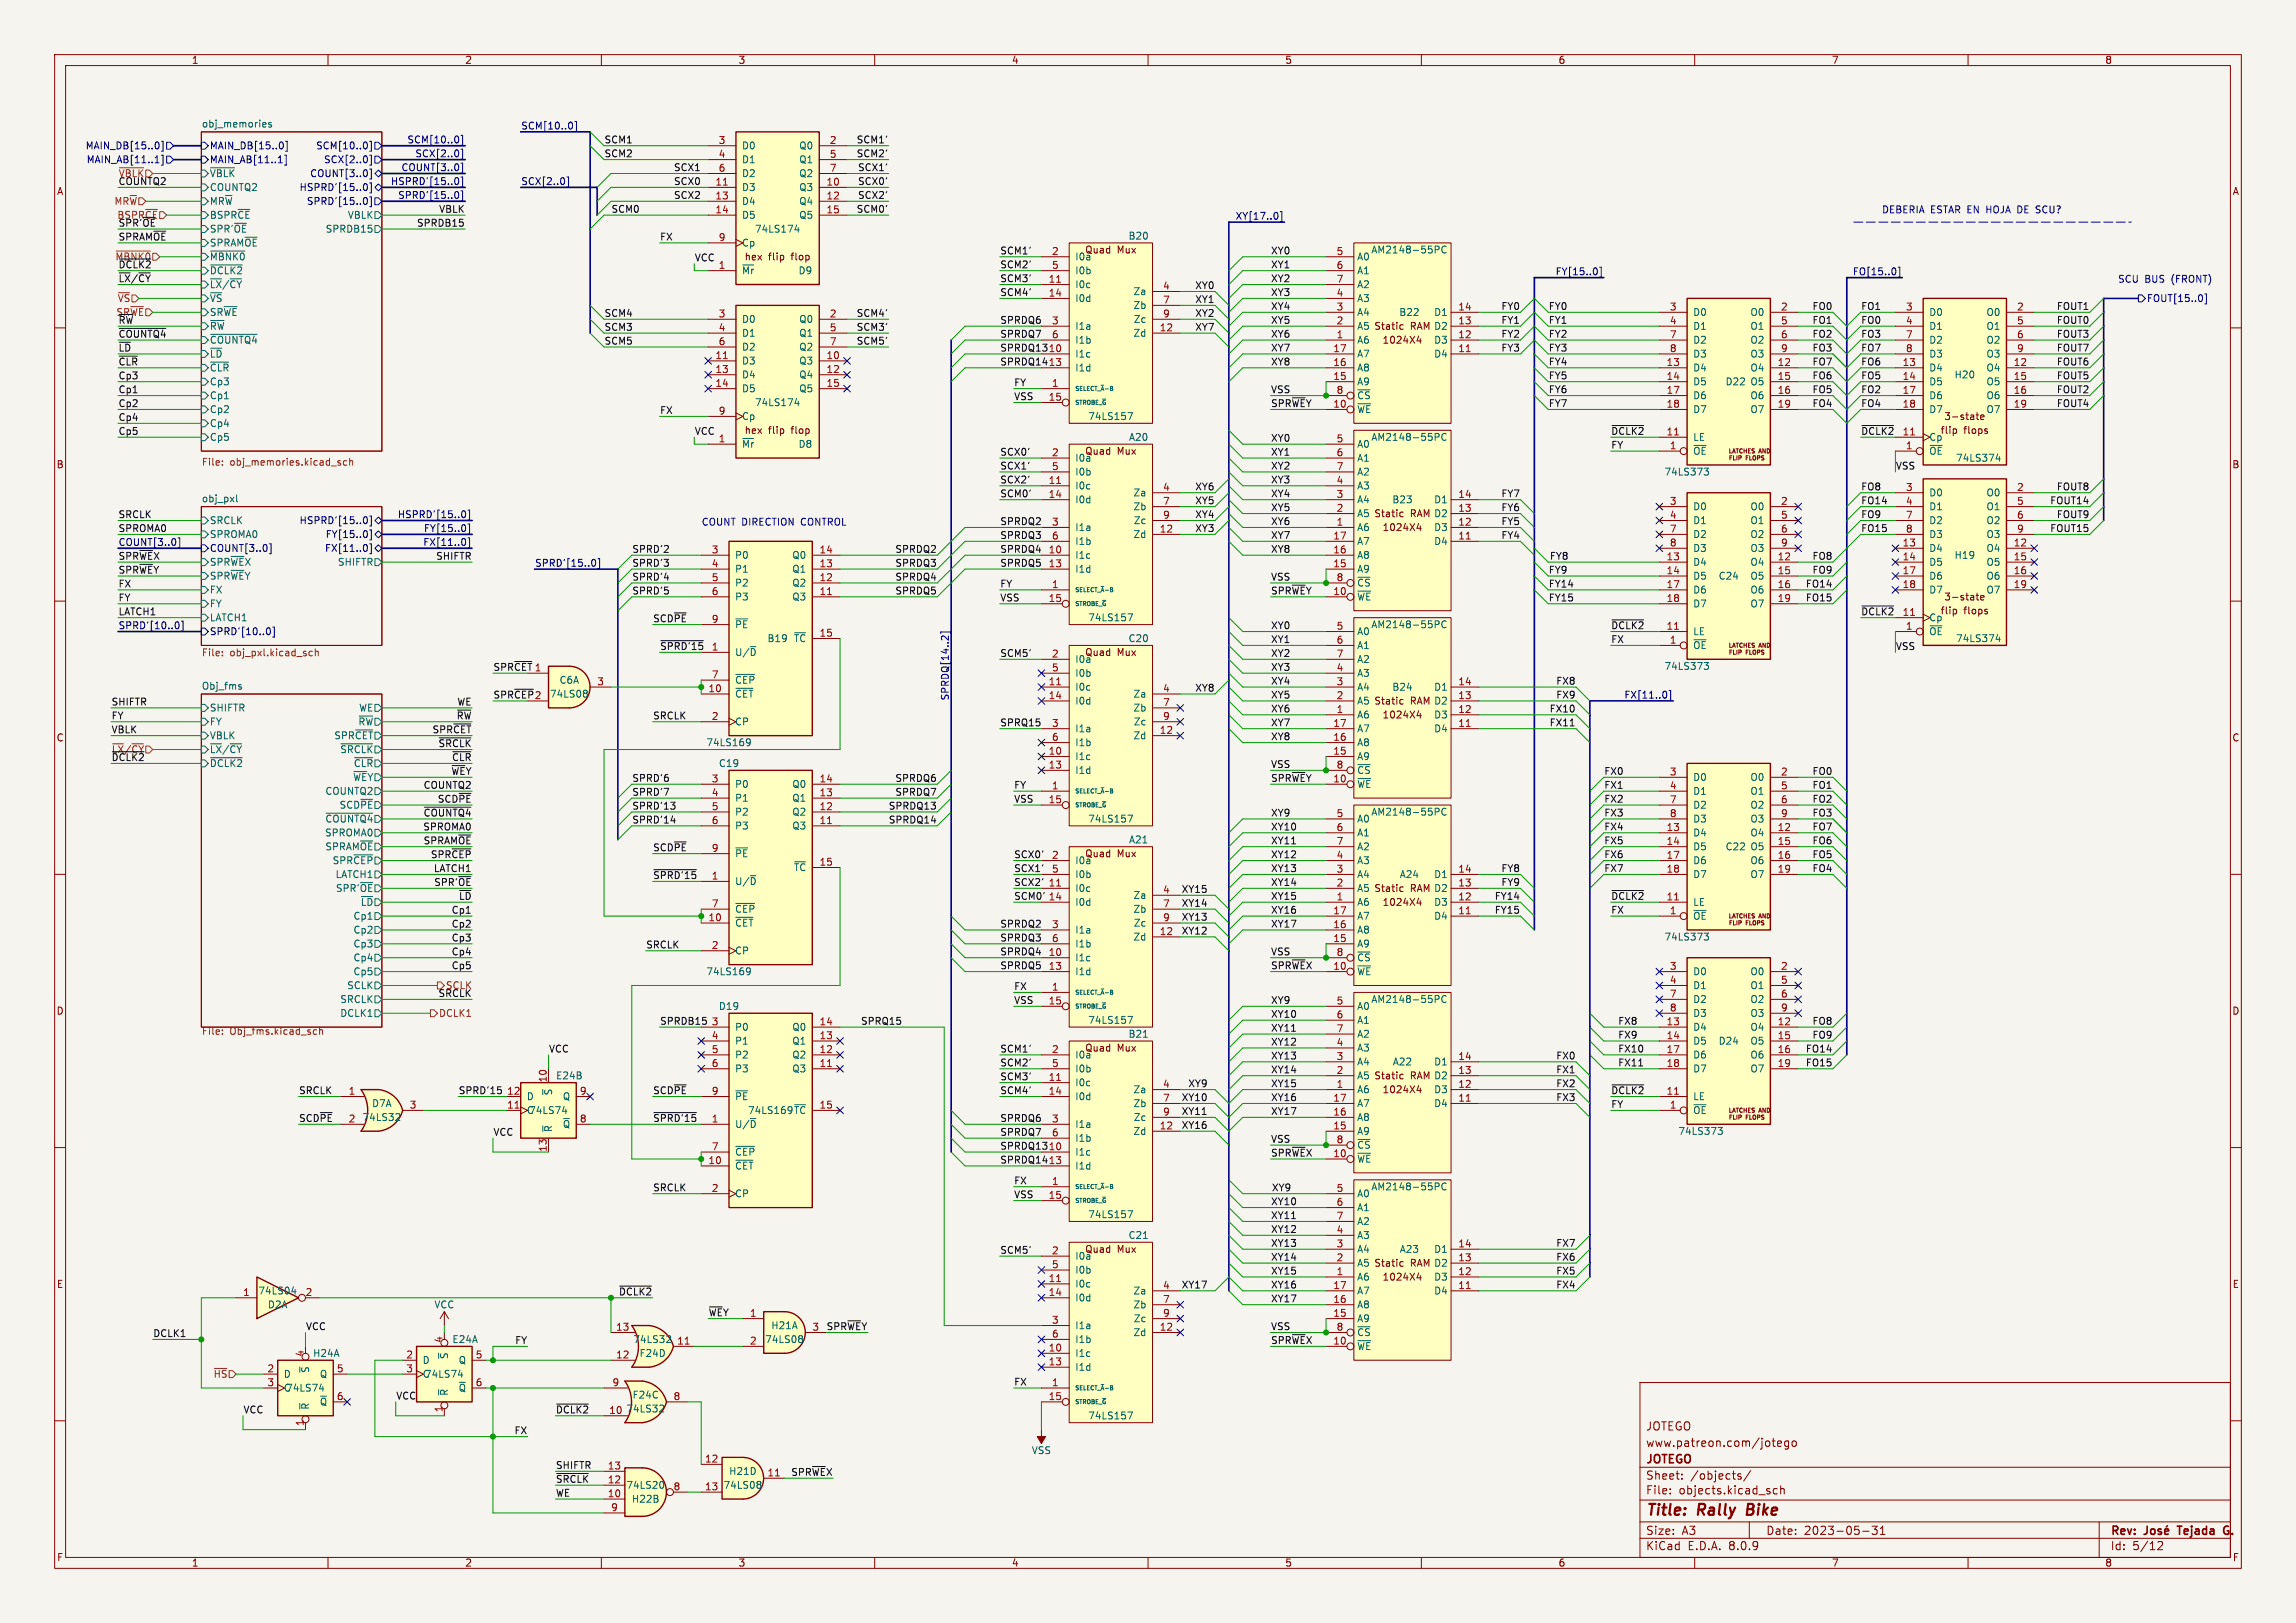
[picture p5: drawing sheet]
<svg xmlns="http://www.w3.org/2000/svg" width="420mm" height="297mm" viewBox="0 0 420 297" stroke-linecap="round" stroke-linejoin="round" font-family="sans-serif">
<defs><g id="words">
<g font-size="2.8" fill="#840000">
<text x="301" y="277.9">Title:</text>
<text x="310.6" y="277.9">Rally</text>
<text x="320.4" y="277.9">Bike</text>
</g>
<g font-size="2.1" fill="#840000">
<text x="301" y="262">JOTEGO</text>
<text x="301" y="268.2">JOTEGO</text>
<text x="301" y="265">www.patreon.com/jotego</text>
<text x="301" y="273.7">File:</text>
<text x="301" y="271">Sheet:</text>
<text x="307.1" y="273.7">objects.kicad_sch</text>
<text x="309.2" y="271">/objects/</text>
<text x="301" y="281.1">Size:</text>
<text x="307.6" y="281.1">A3</text>
<text x="323" y="281.1">Date:</text>
<text x="330" y="281.1">2023-05-31</text>
<text x="386" y="281.3">Rev:</text>
<text x="399.1" y="281.3">Tejada</text>
<text x="408.1" y="281.3">G.</text>
<text x="301" y="283.9">KiCad</text>
<text x="308.7" y="283.9">E.D.A.</text>
<text x="316.3" y="283.9">8.0.9</text>
<text x="386" y="283.9">Id:</text>
<text x="390.1" y="283.9">5/12</text>
</g>
<g font-size="1.8" fill="#840000">
<text x="35" y="11.9">1</text>
<text x="85" y="11.9">2</text>
<text x="135" y="11.9">3</text>
<text x="185" y="11.9">4</text>
<text x="235" y="11.9">5</text>
<text x="285" y="11.9">6</text>
<text x="335" y="11.9">7</text>
<text x="385" y="11.9">8</text>
<text x="10.3" y="35.9">A</text>
<text x="408.3" y="35.9">A</text>
<text x="140.6" y="47.9">flip</text>
<text x="144.9" y="47.9">flop</text>
<text x="198.4" y="46.6">Quad</text>
<text x="204.4" y="46.6">Mux</text>
<text x="252.8" y="63.1">1024X4</text>
<text x="355.5" y="77.1">3-state</text>
<text x="140.6" y="79.6">flip</text>
<text x="144.9" y="79.6">flop</text>
<text x="198.4" y="83.4">Quad</text>
<text x="204.4" y="83.4">Mux</text>
<text x="354.9" y="79.6">flip</text>
<text x="359.2" y="79.6">flops</text>
<text x="10.3" y="85.9">B</text>
<text x="408.2" y="85.9">B</text>
<text x="252.8" y="97.4">1024X4</text>
<text x="354.9" y="112.6">flip</text>
<text x="355.5" y="110.1">3-state</text>
<text x="359.2" y="112.6">flops</text>
<text x="198.4" y="120.3">Quad</text>
<text x="204.4" y="120.3">Mux</text>
<text x="252.8" y="131.7">1024X4</text>
<text x="10.3" y="135.9">C</text>
<text x="408.2" y="135.9">C</text>
<text x="198.4" y="157.1">Quad</text>
<text x="204.4" y="157.1">Mux</text>
<text x="252.8" y="166">1024X4</text>
<text x="10.3" y="185.9">D</text>
<text x="408.2" y="185.9">D</text>
<text x="198.4" y="192.6">Quad</text>
<text x="204.4" y="192.6">Mux</text>
<text x="252.8" y="200.3">1024X4</text>
<text x="198.4" y="229.5">Quad</text>
<text x="204.4" y="229.5">Mux</text>
<text x="10.3" y="235.9">E</text>
<text x="252.8" y="234.6">1024X4</text>
<text x="408.3" y="235.9">E</text>
<text x="10.3" y="285.9">F</text>
<text x="35" y="286.9">1</text>
<text x="85" y="286.9">2</text>
<text x="135" y="286.9">3</text>
<text x="185" y="286.9">4</text>
<text x="235" y="286.9">5</text>
<text x="285" y="286.9">6</text>
<text x="335" y="286.9">7</text>
<text x="385" y="286.9">8</text>
<text x="408.3" y="285.9">F</text>
</g>
<g font-size="1.8" fill="#006464">
<text x="36.8" y="23.4">obj_memories</text>
<text x="135.6" y="27.5">D0</text>
<text x="146.1" y="27.5">Q0</text>
<text x="38.3" y="32.6">~{VBLK}</text>
<text x="38.3" y="35.2">COUNTQ2</text>
<text x="135.6" y="35.2">D3</text>
<text x="135.6" y="30.1">D1</text>
<text x="135.6" y="32.6">D2</text>
<text x="146.1" y="35.2">Q3</text>
<text x="146.1" y="30.1">Q1</text>
<text x="146.1" y="32.6">Q2</text>
<text x="38.3" y="37.7">MR~{W}</text>
<text x="38.3" y="40.2">BSPR~{CE}</text>
<text x="63.5" y="40.2">VBLK</text>
<text x="135.6" y="37.7">D4</text>
<text x="135.6" y="40.2">D5</text>
<text x="146.1" y="37.7">Q4</text>
<text x="146.1" y="40.2">Q5</text>
<text x="38.3" y="42.8">SPR'~{OE}</text>
<text x="38.3" y="47.9">~{MBNK0}</text>
<text x="38.3" y="45.3">SPRAM~{OE}</text>
<text x="59.5" y="42.8">SPRDB15</text>
<text x="135.6" y="45.3">Cp</text>
<text x="136.1" y="47.9">hex</text>
<text x="138" y="42.8">74LS174</text>
<text x="196.6" y="47.9">I0a</text>
<text x="206.3" y="44">B20</text>
<text x="248.2" y="47.9">A0</text>
<text x="250.8" y="46.6">AM2148-55PC</text>
<text x="38.3" y="50.4">~{DCLK2}</text>
<text x="38.3" y="52.9">~{LX}/~{CY}</text>
<text x="135.6" y="50.4">~{Mr}</text>
<text x="146" y="50.4">D9</text>
<text x="196.6" y="52.9">I0c</text>
<text x="196.6" y="50.4">I0b</text>
<text x="248.2" y="50.4">A1</text>
<text x="248.2" y="52.9">A2</text>
<text x="38.3" y="58">SR~{WE}</text>
<text x="38.3" y="55.5">~{VS}</text>
<text x="135.6" y="59.3">D0</text>
<text x="146.1" y="59.3">Q0</text>
<text x="196.6" y="55.5">I0d</text>
<text x="207.2" y="54.2">Za</text>
<text x="207.2" y="56.7">Zb</text>
<text x="207.3" y="59.3">Zc</text>
<text x="248.2" y="58">A4</text>
<text x="248.2" y="55.5">A3</text>
<text x="255.9" y="58">B22</text>
<text x="262.2" y="58">D1</text>
<text x="309.6" y="58">D0</text>
<text x="320.1" y="58">O0</text>
<text x="352.8" y="58">D0</text>
<text x="363.3" y="58">O0</text>
<text x="38.3" y="60.6">~{RW}</text>
<text x="38.3" y="63.1">~{COUNTQ4}</text>
<text x="38.3" y="65.6">~{LD}</text>
<text x="135.6" y="61.8">D1</text>
<text x="135.6" y="64.4">D2</text>
<text x="146.1" y="61.8">Q1</text>
<text x="146.1" y="64.4">Q2</text>
<text x="196.6" y="65.6">I1c</text>
<text x="196.6" y="60.6">I1a</text>
<text x="196.6" y="63.1">I1b</text>
<text x="207.2" y="61.8">Zd</text>
<text x="248.2" y="63.1">A6</text>
<text x="248.2" y="65.6">A7</text>
<text x="248.2" y="60.6">A5 Static</text>
<text x="258" y="60.6">RAM D2</text>
<text x="262.2" y="65.6">D4</text>
<text x="262.2" y="63.1">D3</text>
<text x="309.6" y="60.6">D1</text>
<text x="309.6" y="63.1">D2</text>
<text x="309.6" y="65.6">D3</text>
<text x="320.1" y="60.6">O1</text>
<text x="320.1" y="63.1">O2</text>
<text x="320.1" y="65.6">O3</text>
<text x="352.8" y="60.6">D1</text>
<text x="352.8" y="63.1">D2</text>
<text x="352.8" y="65.6">D3</text>
<text x="363.3" y="60.6">O1</text>
<text x="363.3" y="63.1">O2</text>
<text x="363.3" y="65.6">O3</text>
<text x="38.3" y="68.2">~{CLR}</text>
<text x="38.3" y="70.7">Cp3</text>
<text x="135.6" y="66.9">D3</text>
<text x="135.6" y="69.4">D4</text>
<text x="135.6" y="72">D5</text>
<text x="146.1" y="66.9">Q3</text>
<text x="146.1" y="69.4">Q4</text>
<text x="146.1" y="72">Q5</text>
<text x="196.6" y="68.2">I1d</text>
<text x="248.2" y="70.7">A9</text>
<text x="248.2" y="68.2">A8</text>
<text x="309.6" y="68.2">D4</text>
<text x="309.6" y="70.7">D5</text>
<text x="315.6" y="70.7">D22</text>
<text x="320.1" y="68.2">O4</text>
<text x="320.1" y="70.7">O5</text>
<text x="352.8" y="68.2">D4</text>
<text x="352.8" y="70.7">D5</text>
<text x="357.4" y="69.4">H20</text>
<text x="363.3" y="68.2">O4</text>
<text x="363.3" y="70.7">O5</text>
<text x="38.3" y="75.8">Cp2</text>
<text x="38.3" y="73.3">Cp1</text>
<text x="135.6" y="77.1">Cp</text>
<text x="138" y="74.5">74LS174</text>
<text x="199" y="77.1">74LS157</text>
<text x="248.2" y="75.8">~{WE}</text>
<text x="248.2" y="73.3">~{CS}</text>
<text x="309.6" y="73.3">D6</text>
<text x="309.6" y="75.8">D7</text>
<text x="320.1" y="73.3">O6</text>
<text x="320.1" y="75.8">O7</text>
<text x="352.8" y="73.3">D6</text>
<text x="352.8" y="75.8">D7</text>
<text x="363.3" y="73.3">O6</text>
<text x="363.3" y="75.8">O7</text>
<text x="38.3" y="80.9">Cp5</text>
<text x="38.3" y="78.3">Cp4</text>
<text x="135.6" y="82.1">~{Mr}</text>
<text x="136.1" y="79.6">hex</text>
<text x="146" y="82.1">D8</text>
<text x="206.4" y="80.9">A20</text>
<text x="248.2" y="82.1">A0</text>
<text x="250.8" y="80.9">AM2148-55PC</text>
<text x="309.6" y="83.4">~{OE}</text>
<text x="309.6" y="80.9">LE</text>
<text x="352.8" y="83.4">~{OE}</text>
<text x="352.8" y="80.9">Cp</text>
<text x="196.6" y="89.8">I0c</text>
<text x="196.6" y="84.7">I0a</text>
<text x="196.6" y="87.2">I0b</text>
<text x="248.2" y="89.8">A3</text>
<text x="248.2" y="84.7">A1</text>
<text x="248.2" y="87.2">A2</text>
<text x="304.4" y="87.2">74LS373</text>
<text x="357.7" y="84.7">74LS374</text>
<text x="36.8" y="92">obj_pxl</text>
<text x="196.6" y="92.3">I0d</text>
<text x="207.2" y="91">Za</text>
<text x="207.2" y="93.6">Zb</text>
<text x="248.2" y="94.8">A5 Static</text>
<text x="248.2" y="92.3">A4</text>
<text x="254.6" y="92.3">B23</text>
<text x="258" y="94.9">RAM D2</text>
<text x="262.2" y="92.3">D1</text>
<text x="309.6" y="93.6">D0</text>
<text x="320.1" y="93.6">O0</text>
<text x="352.8" y="91">D0</text>
<text x="352.8" y="93.6">D1</text>
<text x="363.3" y="91">O0</text>
<text x="363.3" y="93.6">O1</text>
<text x="38.3" y="96.1">SRCLK</text>
<text x="38.3" y="98.7">SPROMA0</text>
<text x="196.6" y="97.4">I1a</text>
<text x="196.6" y="99.9">I1b</text>
<text x="207.2" y="98.7">Zd</text>
<text x="207.3" y="96.1">Zc</text>
<text x="248.2" y="97.4">A6</text>
<text x="248.2" y="99.9">A7</text>
<text x="262.2" y="99.9">D4</text>
<text x="262.2" y="97.4">D3</text>
<text x="309.6" y="96.1">D1</text>
<text x="309.6" y="98.7">D2</text>
<text x="309.6" y="101.2">D3</text>
<text x="320.1" y="96.1">O1</text>
<text x="320.1" y="98.7">O2</text>
<text x="320.1" y="101.2">O3</text>
<text x="352.8" y="101.2">D4</text>
<text x="352.8" y="96.1">D2</text>
<text x="352.8" y="98.7">D3</text>
<text x="363.3" y="101.2">O4</text>
<text x="363.3" y="96.1">O2</text>
<text x="363.3" y="98.7">O3</text>
<text x="38.3" y="103.7">SPR~{WE}X</text>
<text x="38.3" y="106.3">SPR~{WE}Y</text>
<text x="61.7" y="103.7">SHIFTR</text>
<text x="134.4" y="102.5">P0</text>
<text x="134.4" y="105">P1</text>
<text x="134.4" y="107.5">P2</text>
<text x="144.8" y="107.5">Q2</text>
<text x="144.8" y="105">Q1</text>
<text x="144.8" y="102.5">Q0</text>
<text x="196.6" y="102.5">I1c</text>
<text x="196.6" y="105">I1d</text>
<text x="248.2" y="105">A9</text>
<text x="248.2" y="102.5">A8</text>
<text x="248.2" y="107.5">~{CS}</text>
<text x="309.6" y="103.7">D4</text>
<text x="309.6" y="106.3">D5</text>
<text x="314.3" y="106.3">C24</text>
<text x="320.1" y="103.7">O4</text>
<text x="320.1" y="106.3">O5</text>
<text x="352.8" y="103.7">D5</text>
<text x="352.8" y="106.3">D6</text>
<text x="357.4" y="102.5">H19</text>
<text x="363.3" y="103.7">O5</text>
<text x="363.3" y="106.3">O6</text>
<text x="38.3" y="108.8">FX</text>
<text x="38.3" y="111.4">FY</text>
<text x="38.3" y="113.9">LATCH1</text>
<text x="134.4" y="110.1">P3</text>
<text x="144.8" y="110.1">Q3</text>
<text x="199" y="113.9">74LS157</text>
<text x="248.2" y="110.1">~{WE}</text>
<text x="309.6" y="108.8">D6</text>
<text x="309.6" y="111.4">D7</text>
<text x="320.1" y="108.8">O6</text>
<text x="320.1" y="111.4">O7</text>
<text x="352.8" y="113.9">Cp</text>
<text x="352.8" y="108.8">D7</text>
<text x="363.3" y="108.8">O7</text>
<text x="134.4" y="115.2">~{PE}</text>
<text x="140.3" y="117.7">B19</text>
<text x="145.1" y="117.7">~{TC}</text>
<text x="206.3" y="117.7">C20</text>
<text x="248.2" y="116.4">A0</text>
<text x="248.2" y="119">A1</text>
<text x="250.8" y="115.2">AM2148-55PC</text>
<text x="309.6" y="119">~{OE}</text>
<text x="309.6" y="116.4">LE</text>
<text x="352.8" y="116.4">~{OE}</text>
<text x="357.7" y="117.7">74LS374</text>
<text x="102.3" y="125.3">C6A</text>
<text x="134.4" y="120.2">U/~{D}</text>
<text x="134.4" y="125.3">~{CEP}</text>
<text x="196.6" y="121.5">I0a</text>
<text x="196.6" y="124.1">I0b</text>
<text x="248.2" y="124.1">A3</text>
<text x="248.2" y="121.5">A2</text>
<text x="304.4" y="122.8">74LS373</text>
<text x="36.8" y="126.3">Obj_fms</text>
<text x="38.3" y="130.4">SHIFTR</text>
<text x="65.6" y="130.4">WE</text>
<text x="100.5" y="127.9">74LS08</text>
<text x="134.4" y="127.9">~{CET}</text>
<text x="196.6" y="126.6">I0c</text>
<text x="196.6" y="129.1">I0d</text>
<text x="207.2" y="127.9">Za</text>
<text x="207.2" y="130.4">Zb</text>
<text x="248.2" y="131.7">A6</text>
<text x="248.2" y="129.1">A5 Static</text>
<text x="248.2" y="126.6">A4</text>
<text x="254.6" y="126.6">B24</text>
<text x="258" y="129.1">RAM D2</text>
<text x="262.2" y="131.7">D3</text>
<text x="262.2" y="126.6">D1</text>
<text x="38.3" y="132.9">FY</text>
<text x="38.3" y="135.5">VBLK</text>
<text x="61.1" y="135.5">SPR~{CET}</text>
<text x="65.5" y="132.9">~{RW}</text>
<text x="129.1" y="136.8">74LS169</text>
<text x="134.4" y="132.9">CP</text>
<text x="196.6" y="134.2">I1a</text>
<text x="196.6" y="136.8">I1b</text>
<text x="207.2" y="135.5">Zd</text>
<text x="207.3" y="132.9">Zc</text>
<text x="248.2" y="136.8">A8</text>
<text x="248.2" y="134.2">A7</text>
<text x="262.2" y="134.2">D4</text>
<text x="38.3" y="138">~{LX}/~{CY}</text>
<text x="38.3" y="140.6">~{DCLK2}</text>
<text x="62.1" y="138">~{SRCLK}</text>
<text x="64.5" y="143.1">~{WE}Y</text>
<text x="64.6" y="140.6">~{CLR}</text>
<text x="131.4" y="140.6">C19</text>
<text x="196.6" y="139.3">I1c</text>
<text x="196.6" y="141.8">I1d</text>
<text x="248.2" y="139.3">A9</text>
<text x="248.2" y="141.8">~{CS}</text>
<text x="309.6" y="143.1">D0</text>
<text x="320.1" y="143.1">O0</text>
<text x="59.4" y="145.6">COUNTQ2</text>
<text x="62" y="148.2">SCD~{PE}</text>
<text x="134.4" y="144.4">P0</text>
<text x="134.4" y="146.9">P1</text>
<text x="134.4" y="149.5">P2</text>
<text x="144.8" y="149.5">Q2</text>
<text x="144.8" y="146.9">Q1</text>
<text x="144.8" y="144.4">Q0</text>
<text x="248.2" y="144.4">~{WE}</text>
<text x="250.8" y="149.5">AM2148-55PC</text>
<text x="309.6" y="145.6">D1</text>
<text x="309.6" y="148.2">D2</text>
<text x="320.1" y="145.6">O1</text>
<text x="320.1" y="148.2">O2</text>
<text x="59.4" y="153.3">SPROMA0</text>
<text x="59.4" y="150.7">~{COUNTQ4}</text>
<text x="59.4" y="155.8">SPRAM~{OE}</text>
<text x="134.4" y="152">P3</text>
<text x="144.8" y="152">Q3</text>
<text x="199" y="150.7">74LS157</text>
<text x="206.4" y="154.5">A21</text>
<text x="248.2" y="150.7">A0</text>
<text x="248.2" y="153.3">A1</text>
<text x="248.2" y="155.8">A2</text>
<text x="309.6" y="153.3">D4</text>
<text x="309.6" y="155.8">D5</text>
<text x="309.6" y="150.7">D3</text>
<text x="315.6" y="155.8">C22</text>
<text x="320.1" y="153.3">O4</text>
<text x="320.1" y="155.8">O5</text>
<text x="320.1" y="150.7">O3</text>
<text x="60.7" y="158.3">SPR~{CEP}</text>
<text x="61.3" y="160.9">LATCH1</text>
<text x="134.4" y="157.1">~{PE}</text>
<text x="145.1" y="159.6">~{TC}</text>
<text x="196.6" y="158.3">I0a</text>
<text x="196.6" y="160.9">I0b</text>
<text x="248.2" y="160.9">A4</text>
<text x="248.2" y="158.3">A3</text>
<text x="256" y="160.9">A24</text>
<text x="262.2" y="160.9">D1</text>
<text x="309.6" y="158.3">D6</text>
<text x="309.6" y="160.9">D7</text>
<text x="320.1" y="158.3">O6</text>
<text x="320.1" y="160.9">O7</text>
<text x="61.4" y="163.4">SPR'~{OE}</text>
<text x="65.9" y="166">~{LD}</text>
<text x="134.4" y="162.2">U/~{D}</text>
<text x="134.4" y="167.2">~{CEP}</text>
<text x="196.6" y="163.4">I0c</text>
<text x="196.6" y="166">I0d</text>
<text x="207.2" y="164.7">Za</text>
<text x="207.2" y="167.2">Zb</text>
<text x="248.2" y="166">A6</text>
<text x="248.2" y="163.4">A5 Static</text>
<text x="258" y="163.4">RAM D2</text>
<text x="262.2" y="166">D3</text>
<text x="309.6" y="166">LE</text>
<text x="64.6" y="171">Cp2</text>
<text x="64.6" y="173.6">Cp3</text>
<text x="64.6" y="168.5">Cp1</text>
<text x="134.4" y="169.8">~{CET}</text>
<text x="196.6" y="171">I1a</text>
<text x="196.6" y="173.6">I1b</text>
<text x="207.2" y="172.3">Zd</text>
<text x="207.3" y="169.8">Zc</text>
<text x="248.2" y="173.6">A9</text>
<text x="248.2" y="171">A8</text>
<text x="248.2" y="168.5">A7</text>
<text x="262.2" y="168.5">D4</text>
<text x="304.4" y="172.3">74LS373</text>
<text x="309.6" y="168.5">~{OE}</text>
<text x="64.6" y="178.7">Cp5</text>
<text x="64.6" y="176.1">Cp4</text>
<text x="129.1" y="178.7">74LS169</text>
<text x="134.4" y="174.9">CP</text>
<text x="196.6" y="176.1">I1c</text>
<text x="196.6" y="178.7">I1d</text>
<text x="248.2" y="178.7">~{WE}</text>
<text x="248.2" y="176.1">~{CS}</text>
<text x="309.6" y="178.7">D0</text>
<text x="320.1" y="178.7">O0</text>
<text x="62.1" y="183.7">SRCLK</text>
<text x="63.4" y="181.2">SCLK</text>
<text x="131.4" y="185">D19</text>
<text x="248.2" y="185">A0</text>
<text x="250.8" y="183.7">AM2148-55PC</text>
<text x="309.6" y="181.2">D1</text>
<text x="309.6" y="183.7">D2</text>
<text x="320.1" y="181.2">O1</text>
<text x="320.1" y="183.7">O2</text>
<text x="62.1" y="186.3">DCLK1</text>
<text x="134.4" y="188.8">P0</text>
<text x="134.4" y="191.4">P1</text>
<text x="144.8" y="191.4">Q1</text>
<text x="144.8" y="188.8">Q0</text>
<text x="199" y="187.6">74LS157</text>
<text x="206.3" y="190.1">B21</text>
<text x="248.2" y="187.6">A1</text>
<text x="248.2" y="190.1">A2</text>
<text x="309.6" y="188.8">D4</text>
<text x="309.6" y="191.4">D5</text>
<text x="309.6" y="186.3">D3</text>
<text x="314.3" y="191.4">D24</text>
<text x="320.1" y="188.8">O4</text>
<text x="320.1" y="191.4">O5</text>
<text x="320.1" y="186.3">O3</text>
<text x="101.6" y="197.7">E24B</text>
<text x="134.4" y="193.9">P2</text>
<text x="134.4" y="196.4">P3</text>
<text x="144.8" y="196.4">Q3</text>
<text x="144.8" y="193.9">Q2</text>
<text x="196.6" y="193.9">I0a</text>
<text x="196.6" y="196.4">I0b</text>
<text x="248.2" y="197.7">A5 Static</text>
<text x="248.2" y="195.2">A4</text>
<text x="248.2" y="192.6">A3</text>
<text x="254.7" y="195.2">A22</text>
<text x="258" y="197.7">RAM D2</text>
<text x="262.2" y="195.2">D1</text>
<text x="309.6" y="193.9">D6</text>
<text x="309.6" y="196.4">D7</text>
<text x="320.1" y="193.9">O6</text>
<text x="320.1" y="196.4">O7</text>
<text x="68" y="202.8">D7A</text>
<text x="96.3" y="201.5">D</text>
<text x="101.2" y="200.5" transform="rotate(-90 101.2 200.5)">~{S}</text>
<text x="102.9" y="201.5">Q</text>
<text x="134.4" y="201.5">~{PE}</text>
<text x="196.6" y="199">I0c</text>
<text x="196.6" y="201.5">I0d</text>
<text x="207.2" y="200.3">Za</text>
<text x="207.2" y="202.8">Zb</text>
<text x="248.2" y="200.3">A6</text>
<text x="248.2" y="202.8">A7</text>
<text x="262.2" y="202.8">D4</text>
<text x="262.2" y="200.3">D3</text>
<text x="309.6" y="201.5">LE</text>
<text x="66.2" y="205.3">74LS32</text>
<text x="96.3" y="204.1">C</text>
<text x="96.7" y="204.1">74LS74</text>
<text x="101.2" y="207.3" transform="rotate(-90 101.2 207.3)">~{R}</text>
<text x="102.9" y="206.6">~{Q}</text>
<text x="134.4" y="206.6">U/~{D}</text>
<text x="136.7" y="204.1">74LS169</text>
<text x="145.1" y="204.1">~{TC}</text>
<text x="196.6" y="206.6">I1a</text>
<text x="196.6" y="209.1">I1b</text>
<text x="207.2" y="207.9">Zd</text>
<text x="207.3" y="205.3">Zc</text>
<text x="248.2" y="207.9">A9</text>
<text x="248.2" y="205.3">A8</text>
<text x="306.9" y="207.9">74LS373</text>
<text x="309.6" y="204.1">~{OE}</text>
<text x="134.4" y="214.2">~{CET}</text>
<text x="134.4" y="211.7">~{CEP}</text>
<text x="196.6" y="211.7">I1c</text>
<text x="196.6" y="214.2">I1d</text>
<text x="248.2" y="213">~{WE}</text>
<text x="248.2" y="210.4">~{CS}</text>
<text x="134.4" y="219.3">CP</text>
<text x="248.2" y="219.3">A0</text>
<text x="248.2" y="221.8">A1</text>
<text x="250.8" y="218">AM2148-55PC</text>
<text x="199" y="223.1">74LS157</text>
<text x="206.3" y="226.9">C21</text>
<text x="248.2" y="226.9">A3</text>
<text x="248.2" y="224.4">A2</text>
<text x="196.6" y="230.7">I0a</text>
<text x="196.6" y="233.3">I0b</text>
<text x="248.2" y="232">A5 Static</text>
<text x="248.2" y="229.5">A4</text>
<text x="256" y="229.5">A23</text>
<text x="258" y="232">RAM D2</text>
<text x="262.2" y="229.5">D1</text>
<text x="47.2" y="237.1">74LS04</text>
<text x="48.9" y="239.6">D2A</text>
<text x="79.4" y="239.6">VCC</text>
<text x="196.6" y="235.8">I0c</text>
<text x="196.6" y="238.4">I0d</text>
<text x="207.2" y="237.1">Za</text>
<text x="207.2" y="239.6">Zb</text>
<text x="248.2" y="234.5">A6</text>
<text x="248.2" y="239.6">A8</text>
<text x="248.2" y="237.1">A7</text>
<text x="262.2" y="237.1">D4</text>
<text x="262.2" y="234.5">D3</text>
<text x="82.7" y="246">E24A</text>
<text x="115.7" y="246">74LS32</text>
<text x="139.9" y="246">74LS08</text>
<text x="141" y="243.4">H21A</text>
<text x="196.6" y="243.4">I1a</text>
<text x="196.6" y="246">I1b</text>
<text x="207.2" y="244.7">Zd</text>
<text x="207.3" y="242.2">Zc</text>
<text x="248.2" y="242.2">A9</text>
<text x="248.2" y="244.7">~{CS}</text>
<text x="56.7" y="251.3" transform="rotate(-90 56.7 251.3)">~{S}</text>
<text x="57.2" y="248.5">H24A</text>
<text x="77.2" y="249.8">D</text>
<text x="82.1" y="248.8" transform="rotate(-90 82.1 248.8)">~{S}</text>
<text x="83.8" y="249.8">Q</text>
<text x="116.9" y="248.5">F24D</text>
<text x="196.6" y="248.5">I1c</text>
<text x="196.6" y="251.1">I1d</text>
<text x="248.2" y="247.2">~{WE}</text>
<text x="51.8" y="252.3">D</text>
<text x="51.8" y="254.9">C</text>
<text x="52.2" y="254.9">74LS74</text>
<text x="58.4" y="252.3">Q</text>
<text x="58.4" y="257.4">~{Q}</text>
<text x="77.2" y="252.3">C</text>
<text x="77.6" y="252.3">74LS74</text>
<text x="82.1" y="255.5" transform="rotate(-90 82.1 255.5)">~{R}</text>
<text x="83.8" y="254.9">~{Q}</text>
<text x="115.6" y="256.1">F24C</text>
<text x="56.7" y="258.1" transform="rotate(-90 56.7 258.1)">~{R}</text>
<text x="114.5" y="258.7">74LS32</text>
<text x="199" y="259.9">74LS157</text>
<text x="188.6" y="266.3">VSS</text>
<text x="114.5" y="272.6">74LS20</text>
<text x="115.5" y="275.2">H22B</text>
<text x="132.3" y="272.6">74LS08</text>
<text x="133.3" y="270.1">H21D</text>
</g>
<g font-size="1.8" fill="#000084">
<text x="95.2" y="23.8">SCM[10..0]</text>
<text x="15.6" y="27.5">MAIN_DB[15..0]</text>
<text x="38.3" y="27.5">MAIN_DB[15..0]</text>
<text x="57.7" y="27.5">SCM[10..0]</text>
<text x="74.4" y="26.3">SCM[10..0]</text>
<text x="75.9" y="28.9">SCX[2..0]</text>
<text x="15.8" y="30.1">MAIN_AB[11..1]</text>
<text x="38.3" y="30.1">MAIN_AB[11..1]</text>
<text x="54.7" y="35.2">HSPRD'[15..0]</text>
<text x="56.6" y="32.6">COUNT[3..0]</text>
<text x="59.2" y="30.1">SCX[2..0]</text>
<text x="71.4" y="33.9">HSPRD'[15..0]</text>
<text x="73.3" y="31.4">COUNT[3..0]</text>
<text x="95.2" y="33.9">SCX[2..0]</text>
<text x="56" y="37.7">SPRD'[15..0]</text>
<text x="72.7" y="36.5">SPRD'[15..0]</text>
<text x="225.9" y="40.3">XY[17..0]</text>
<text x="284.5" y="50.5">FY[15..0]</text>
<text x="338.8" y="50.5">FO[15..0]</text>
<text x="392.6" y="55.5">FOUT[15..0]</text>
<text x="72.7" y="94.9">HSPRD'[15..0]</text>
<text x="21.6" y="100">COUNT[3..0]</text>
<text x="38.3" y="101.2">COUNT[3..0]</text>
<text x="54.7" y="96.1">HSPRD'[15..0]</text>
<text x="59.4" y="101.2">FX[11..0]</text>
<text x="59.5" y="98.7">FY[15..0]</text>
<text x="77.3" y="100">FX[11..0]</text>
<text x="77.4" y="97.4">FY[15..0]</text>
<text x="97.8" y="103.8">SPRD'[15..0]</text>
<text x="21.6" y="115.2">SPRD'[10..0]</text>
<text x="38.3" y="116.4">SPRD'[10..0]</text>
<text x="173.6" y="128.3" transform="rotate(-90 173.6 128.3)">SPRDQ[14..2]</text>
<text x="297" y="127.9">FX[11..0]</text>
</g>
<g font-size="1.8" fill="#0f0f0f">
<text x="110.5" y="26.3">SCM1</text>
<text x="110.5" y="28.9">SCM2</text>
<text x="156.6" y="26.3">SCM1'</text>
<text x="156.6" y="28.9">SCM2'</text>
<text x="21.6" y="33.9">COUNTQ2</text>
<text x="21.6" y="32.6">~{VBLK}</text>
<text x="123.2" y="33.9">SCX0</text>
<text x="123.2" y="31.4">SCX1</text>
<text x="156.9" y="33.9">SCX0'</text>
<text x="156.9" y="31.4">SCX1'</text>
<text x="21.6" y="41.6">SPR'~{OE}</text>
<text x="76.2" y="41.6">SPRDB15</text>
<text x="80.2" y="39">VBLK</text>
<text x="111.8" y="39">SCM0</text>
<text x="123.2" y="36.5">SCX2</text>
<text x="156.6" y="39">SCM0'</text>
<text x="156.9" y="36.5">SCX2'</text>
<text x="21.6" y="44.1">SPRAM~{OE}</text>
<text x="120.6" y="44.1">FX</text>
<text x="127" y="47.9">VCC</text>
<text x="182.9" y="46.6">SCM1'</text>
<text x="232.4" y="46.6">XY0</text>
<text x="21.6" y="51.7">~{LX}/~{CY}</text>
<text x="21.6" y="49.2">~{DCLK2}</text>
<text x="182.9" y="49.2">SCM2'</text>
<text x="182.9" y="51.7">SCM3'</text>
<text x="218.5" y="53">XY0</text>
<text x="232.4" y="49.2">XY1</text>
<text x="232.4" y="51.7">XY2</text>
<text x="21.6" y="59.3">~{RW}</text>
<text x="110.5" y="58.1">SCM4</text>
<text x="156.6" y="58.1">SCM4'</text>
<text x="182.9" y="59.3">SPRDQ6</text>
<text x="182.9" y="54.3">SCM4'</text>
<text x="218.5" y="58.1">XY2</text>
<text x="218.5" y="55.5">XY1</text>
<text x="232.4" y="54.3">XY3</text>
<text x="232.4" y="56.8">XY4</text>
<text x="232.4" y="59.3">XY5</text>
<text x="274.5" y="59.3">FY1</text>
<text x="274.5" y="56.8">FY0</text>
<text x="283.2" y="59.3">FY1</text>
<text x="283.2" y="56.8">FY0</text>
<text x="331.4" y="56.8">FO0</text>
<text x="331.4" y="59.3">FO1</text>
<text x="340.4" y="59.3">FO0</text>
<text x="340.4" y="56.8">FO1</text>
<text x="376.1" y="59.3">FOUT0</text>
<text x="376.1" y="56.8">FOUT1</text>
<text x="21.6" y="64.4">~{LD}</text>
<text x="21.6" y="61.9">~{COUNTQ4}</text>
<text x="110.5" y="63.2">SCM5</text>
<text x="110.5" y="60.6">SCM3</text>
<text x="156.6" y="63.2">SCM5'</text>
<text x="156.6" y="60.6">SCM3'</text>
<text x="182.9" y="61.9">SPRDQ7</text>
<text x="182.9" y="64.4">SPRDQ13</text>
<text x="191.7" y="64.5">10</text>
<text x="218.5" y="60.6">XY7</text>
<text x="232.4" y="64.4">XY7</text>
<text x="232.4" y="61.9">XY6</text>
<text x="274.5" y="61.9">FY2</text>
<text x="274.5" y="64.4">FY3</text>
<text x="283.2" y="64.4">FY3</text>
<text x="283.2" y="61.9">FY2</text>
<text x="331.4" y="61.9">FO2</text>
<text x="331.4" y="64.4">FO3</text>
<text x="340.4" y="64.4">FO7</text>
<text x="340.4" y="61.9">FO3</text>
<text x="376.1" y="64.4">FOUT7</text>
<text x="376.1" y="61.9">FOUT3</text>
<text x="21.6" y="67">~{CLR}</text>
<text x="21.6" y="69.5">Cp3</text>
<text x="182.9" y="67">SPRDQ14</text>
<text x="185.4" y="70.8">FY</text>
<text x="191.7" y="67.1">13</text>
<text x="232.4" y="67">XY8</text>
<text x="283.2" y="67">FY4</text>
<text x="283.2" y="69.5">FY5</text>
<text x="331.4" y="67">FO7</text>
<text x="331.4" y="69.5">FO6</text>
<text x="340.4" y="69.5">FO5</text>
<text x="340.4" y="67">FO6</text>
<text x="376.1" y="69.5">FOUT5</text>
<text x="376.1" y="67">FOUT6</text>
<text x="21.6" y="72">Cp1</text>
<text x="21.6" y="77.1">Cp4</text>
<text x="21.6" y="74.6">Cp2</text>
<text x="120.6" y="75.9">FX</text>
<text x="185.4" y="73.3">VSS</text>
<text x="232.4" y="74.6">SPR~{WE}Y</text>
<text x="232.4" y="72">VSS</text>
<text x="283.2" y="72">FY6</text>
<text x="283.2" y="74.6">FY7</text>
<text x="331.4" y="74.6">FO4</text>
<text x="331.4" y="72">FO5</text>
<text x="340.4" y="74.6">FO4</text>
<text x="340.4" y="72">FO2</text>
<text x="376.1" y="72">FOUT2</text>
<text x="376.1" y="74.6">FOUT4</text>
<text x="21.6" y="79.7">Cp5</text>
<text x="127" y="79.7">VCC</text>
<text x="182.9" y="83.5">SCX0'</text>
<text x="232.4" y="83.5">XY1</text>
<text x="232.4" y="80.9">XY0</text>
<text x="294.6" y="82.2">FY</text>
<text x="294.6" y="79.7">~{DCLK2}</text>
<text x="340.4" y="79.7">~{DCLK2}11</text>
<text x="182.9" y="86">SCX1'</text>
<text x="182.9" y="88.6">SCX2'</text>
<text x="218.5" y="89.8">XY6</text>
<text x="232.4" y="86">XY2</text>
<text x="232.4" y="88.6">XY3</text>
<text x="340.4" y="89.8">FO8</text>
<text x="346.7" y="86">VSS</text>
<text x="376.1" y="89.8">FOUT8</text>
<text x="21.6" y="94.9">SRCLK</text>
<text x="182.9" y="91.1">SCM0'</text>
<text x="218.5" y="92.4">XY5</text>
<text x="218.5" y="94.9">XY4</text>
<text x="232.4" y="91.1">XY4</text>
<text x="232.4" y="93.6">XY5</text>
<text x="274.5" y="91.1">FY7</text>
<text x="274.5" y="93.6">FY6</text>
<text x="340.4" y="94.9">FO9</text>
<text x="340.4" y="92.4">FO14</text>
<text x="374.9" y="92.4">FOUT14</text>
<text x="376.1" y="94.9">FOUT9</text>
<text x="21.6" y="97.4">SPROMA0</text>
<text x="115.6" y="101.3">SPRD'2</text>
<text x="163.7" y="101.3">SPRDQ2</text>
<text x="182.9" y="96.2">SPRDQ2</text>
<text x="182.9" y="98.7">SPRDQ3</text>
<text x="182.9" y="101.3">SPRDQ4</text>
<text x="218.5" y="97.4">XY3</text>
<text x="232.4" y="96.2">XY6</text>
<text x="232.4" y="101.3">XY8</text>
<text x="232.4" y="98.7">XY7</text>
<text x="274.5" y="98.7">FY4</text>
<text x="274.5" y="96.2">FY5</text>
<text x="340.4" y="97.4">FO15</text>
<text x="374.9" y="97.4">FOUT15</text>
<text x="21.6" y="102.5">SPR~{WE}X</text>
<text x="21.6" y="105.1">SPR~{WE}Y</text>
<text x="21.6" y="107.6">FX</text>
<text x="79.7" y="102.5">SHIFTR</text>
<text x="115.6" y="103.8">SPRD'3</text>
<text x="115.6" y="106.3">SPRD'4</text>
<text x="163.7" y="106.3">SPRDQ4</text>
<text x="163.7" y="103.8">SPRDQ3</text>
<text x="182.9" y="107.6">FY</text>
<text x="182.9" y="103.8">SPRDQ5</text>
<text x="232.4" y="106.3">VSS</text>
<text x="283.2" y="107.6">FY14</text>
<text x="283.2" y="105.1">FY9</text>
<text x="283.4" y="102.5">FY8</text>
<text x="330.2" y="107.6">FO14</text>
<text x="331.4" y="105.1">FO9</text>
<text x="331.4" y="102.5">FO8</text>
<text x="21.6" y="110.1">FY</text>
<text x="21.6" y="112.7">LATCH1</text>
<text x="115.6" y="108.9">SPRD'5</text>
<text x="119.4" y="114">SCD~{PE}</text>
<text x="163.7" y="108.9">SPRDQ5</text>
<text x="182.9" y="110.1">VSS</text>
<text x="232.4" y="108.9">SPR~{WE}Y</text>
<text x="283.2" y="110.1">FY15</text>
<text x="330.2" y="110.1">FO15</text>
<text x="340.4" y="112.7">~{DCLK2}11</text>
<text x="120.6" y="119">~{SPRD'15}1</text>
<text x="232.4" y="117.8">XY1</text>
<text x="232.4" y="115.2">XY0</text>
<text x="294.6" y="117.8">FX</text>
<text x="294.6" y="115.2">~{DCLK2}</text>
<text x="346.7" y="119">VSS</text>
<text x="90.2" y="122.8">SPR~{CET}</text>
<text x="182.9" y="120.3">SCM5'</text>
<text x="232.4" y="125.4">XY4</text>
<text x="232.4" y="122.8">XY3</text>
<text x="232.4" y="120.3">XY2</text>
<text x="284.6" y="125.4">FX8</text>
<text x="20.3" y="129.2">SHIFTR</text>
<text x="20.3" y="131.7">FY</text>
<text x="83.4" y="131.7">~{RW}</text>
<text x="83.6" y="129.2">WE</text>
<text x="90.2" y="127.9">SPR~{CEP}</text>
<text x="97.7" y="128">2</text>
<text x="119.4" y="131.7">SRCLK</text>
<text x="218.5" y="126.7">XY8</text>
<text x="232.4" y="130.5">XY6</text>
<text x="232.4" y="127.9">XY5</text>
<text x="283.4" y="130.5">FX10</text>
<text x="284.6" y="127.9">FX9</text>
<text x="20.3" y="134.3">VBLK</text>
<text x="79" y="134.3">SPR~{CET}</text>
<text x="80.1" y="136.8">~{SRCLK}</text>
<text x="182.9" y="133">SPRQ15</text>
<text x="232.4" y="135.5">XY8</text>
<text x="232.4" y="133">XY7</text>
<text x="283.4" y="133">FX11</text>
<text x="20.3" y="139.4">~{DCLK2}</text>
<text x="82.5" y="141.9">~{WE}Y</text>
<text x="82.6" y="139.4">~{CLR}</text>
<text x="115.6" y="143.2">SPRD'6</text>
<text x="163.7" y="143.2">SPRDQ6</text>
<text x="232.4" y="143.2">SPR~{WE}Y</text>
<text x="232.4" y="140.6">VSS</text>
<text x="293.4" y="141.9">FX0</text>
<text x="331.4" y="141.9">FO0</text>
<text x="77.4" y="149.5">~{COUNTQ4}</text>
<text x="77.4" y="144.4">COUNTQ2</text>
<text x="80" y="147">SCD~{PE}</text>
<text x="115.6" y="148.2">SPRD'13</text>
<text x="115.6" y="145.7">SPRD'7</text>
<text x="162.5" y="148.2">SPRDQ13</text>
<text x="163.7" y="145.7">SPRDQ7</text>
<text x="185.4" y="144.4">FY</text>
<text x="185.4" y="147">VSS</text>
<text x="232.4" y="149.5">XY9</text>
<text x="293.4" y="147">FX2</text>
<text x="293.4" y="144.4">FX1</text>
<text x="293.4" y="149.5">FX3</text>
<text x="331.4" y="144.4">FO1</text>
<text x="331.4" y="149.5">FO3</text>
<text x="331.4" y="147">FO2</text>
<text x="77.3" y="152.1">SPROMA0</text>
<text x="77.4" y="154.6">SPRAM~{OE}</text>
<text x="115.6" y="150.8">SPRD'14</text>
<text x="119.4" y="155.9">SCD~{PE}</text>
<text x="162.5" y="150.8">SPRDQ14</text>
<text x="232.4" y="152.1">XY10</text>
<text x="232.4" y="154.6">XY11</text>
<text x="293.4" y="154.6">FX5</text>
<text x="293.4" y="152.1">FX4</text>
<text x="331.4" y="152.1">FO7</text>
<text x="331.4" y="154.6">FO6</text>
<text x="78.7" y="157.1">SPR~{CEP}</text>
<text x="79.3" y="159.7">LATCH1</text>
<text x="119.4" y="160.9">~{SPRD'15}</text>
<text x="185.4" y="157.1">SCX0'</text>
<text x="185.4" y="159.7">SCX1'</text>
<text x="232.4" y="157.1">XY12</text>
<text x="232.4" y="159.7">XY13</text>
<text x="274.5" y="159.7">FY8</text>
<text x="293.4" y="157.1">FX6</text>
<text x="293.4" y="159.7">FX7</text>
<text x="331.4" y="157.1">FO5</text>
<text x="331.4" y="159.7">FO4</text>
<text x="79.3" y="162.2">SPR'~{OE}</text>
<text x="82.5" y="167.3">Cp1</text>
<text x="83.9" y="164.8">~{LD}</text>
<text x="185.4" y="164.8">SCM0' 14</text>
<text x="185.4" y="162.2">SCX2'</text>
<text x="216.1" y="166">XY14</text>
<text x="216.1" y="163.5">XY15</text>
<text x="232.4" y="167.3">XY16</text>
<text x="232.4" y="162.2">XY14</text>
<text x="232.4" y="164.8">XY15</text>
<text x="273.3" y="164.8">FY14</text>
<text x="273.3" y="167.3">FY15</text>
<text x="274.5" y="162.2">FY9</text>
<text x="294.6" y="167.3">FX</text>
<text x="294.6" y="164.8">~{DCLK2}</text>
<text x="82.5" y="169.8">Cp2</text>
<text x="82.5" y="172.4">Cp3</text>
<text x="118.1" y="173.6">SRCLK</text>
<text x="182.9" y="172.4">SPRDQ3</text>
<text x="182.9" y="169.8">SPRDQ2</text>
<text x="216.1" y="168.6">XY13</text>
<text x="216.1" y="171.1">XY12</text>
<text x="232.4" y="169.8">XY17</text>
<text x="82.5" y="177.5">Cp5</text>
<text x="82.5" y="174.9">Cp4</text>
<text x="182.9" y="177.5">SPRDQ5</text>
<text x="182.9" y="174.9">SPRDQ4</text>
<text x="232.4" y="177.5">SPR~{WE}X</text>
<text x="232.4" y="174.9">VSS</text>
<text x="80.1" y="182.5">SRCLK</text>
<text x="81.5" y="181.2">SCLK</text>
<text x="185.4" y="183.8">VSS</text>
<text x="185.4" y="181.3">FX</text>
<text x="232.4" y="183.8">XY9</text>
<text x="120.6" y="187.6">SPRDB15</text>
<text x="157.4" y="187.6">SPRQ15</text>
<text x="232.4" y="186.3">XY10</text>
<text x="232.4" y="188.9">XY11</text>
<text x="232.4" y="191.4">XY12</text>
<text x="295.9" y="190.2">FX9</text>
<text x="295.9" y="187.6">FX8</text>
<text x="331.4" y="190.2">FO9</text>
<text x="331.4" y="187.6">FO8</text>
<text x="100.3" y="192.7">VCC</text>
<text x="182.9" y="195.2">SCM2'</text>
<text x="182.9" y="192.7">SCM1'</text>
<text x="182.9" y="197.8">SCM3'</text>
<text x="232.4" y="194">XY13</text>
<text x="232.4" y="196.5">XY14</text>
<text x="284.6" y="196.5">FX1</text>
<text x="284.6" y="194">FX0</text>
<text x="295.9" y="192.7">FX10</text>
<text x="295.9" y="195.2">FX11</text>
<text x="330.2" y="195.2">FO15</text>
<text x="330.2" y="192.7">FO14</text>
<text x="54.6" y="200.3">SRCLK</text>
<text x="83.8" y="200.3">SPRD'15</text>
<text x="119.4" y="200.3">SCD~{PE}</text>
<text x="182.9" y="200.3">SCM4'</text>
<text x="216.1" y="201.6">XY10</text>
<text x="217.3" y="199">XY9</text>
<text x="232.4" y="201.6">XY16</text>
<text x="232.4" y="199">XY15</text>
<text x="284.6" y="199">FX2</text>
<text x="284.6" y="201.6">FX3</text>
<text x="294.6" y="200.3">~{DCLK2}</text>
<text x="294.6" y="202.9">FY</text>
<text x="54.6" y="205.4">SCD~{PE} 2</text>
<text x="90.2" y="207.9">VCC</text>
<text x="119.4" y="205.4">~{SPRD'15}</text>
<text x="182.9" y="207.9">SPRDQ7</text>
<text x="182.9" y="205.4">SPRDQ6</text>
<text x="216.1" y="204.1">XY11</text>
<text x="216.1" y="206.7">XY16</text>
<text x="232.4" y="204.1">XY17</text>
<text x="232.4" y="209.2">VSS</text>
<text x="182.9" y="213">SPRDQ14</text>
<text x="182.9" y="210.5">SPRDQ13</text>
<text x="191.7" y="210.6">10</text>
<text x="191.7" y="213.1">13</text>
<text x="232.4" y="211.7">SPR~{WE}X</text>
<text x="119.4" y="218.1">SRCLK</text>
<text x="185.4" y="219.4">VSS</text>
<text x="185.4" y="216.8">FX</text>
<text x="232.4" y="220.6">XY10</text>
<text x="232.6" y="218.1">XY9</text>
<text x="232.4" y="225.7">XY12</text>
<text x="232.4" y="223.2">XY11</text>
<text x="182.9" y="229.5">SCM5'</text>
<text x="232.4" y="228.3">XY13</text>
<text x="232.4" y="230.8">XY14</text>
<text x="232.4" y="233.3">XY15</text>
<text x="284.6" y="233.3">FX5</text>
<text x="284.6" y="228.3">FX7</text>
<text x="284.6" y="230.8">FX6</text>
<text x="113.1" y="237.1">~{DCLK2}</text>
<text x="216.1" y="235.9">XY17</text>
<text x="232.4" y="238.4">XY17</text>
<text x="232.4" y="235.9">XY16</text>
<text x="284.6" y="235.9">FX4</text>
<text x="27.9" y="244.8">DCLK1</text>
<text x="55.9" y="243.5">VCC</text>
<text x="129.5" y="241">~{WE}Y</text>
<text x="151.1" y="243.5">SPR~{WE}Y</text>
<text x="232.4" y="243.5">VSS</text>
<text x="94.1" y="246">FY</text>
<text x="232.4" y="246">SPR~{WE}X</text>
<text x="72.4" y="256.2">VCC</text>
<text x="185.4" y="253.7">FX</text>
<text x="44.4" y="258.7">VCC</text>
<text x="94" y="262.5">FX</text>
<text x="101.6" y="258.7">~{DCLK2}</text>
<text x="101.6" y="268.9">SHIFTR</text>
<text x="101.6" y="271.4">~{SRCLK}</text>
<text x="101.6" y="274">WE</text>
<text x="144.6" y="270.2">SPR~{WE}X</text>
</g>
<g font-size="1.8" fill="#a90000">
<text x="131.4" y="26.4">3</text>
<text x="131.4" y="29">4</text>
<text x="151.7" y="26.4">2</text>
<text x="151.7" y="29">5</text>
<text x="130.8" y="34">11</text>
<text x="131.4" y="31.5">6</text>
<text x="151.1" y="34">10</text>
<text x="151.7" y="31.5">7</text>
<text x="130.8" y="36.6">13</text>
<text x="130.8" y="39.1">14</text>
<text x="151.1" y="36.6">12</text>
<text x="151.1" y="39.1">15</text>
<text x="131.4" y="44.2">9</text>
<text x="192.3" y="46.7">2</text>
<text x="244.4" y="46.7">5</text>
<text x="131.4" y="49.3">1</text>
<text x="191.7" y="51.8">11</text>
<text x="192.3" y="49.3">5</text>
<text x="212.7" y="53.1">4</text>
<text x="244.4" y="49.3">6</text>
<text x="244.4" y="51.8">7</text>
<text x="131.4" y="58.2">3</text>
<text x="151.7" y="58.2">2</text>
<text x="191.7" y="54.4">14</text>
<text x="192.3" y="59.4">3</text>
<text x="212.7" y="55.6">7</text>
<text x="212.7" y="58.2">9</text>
<text x="244.4" y="59.4">2</text>
<text x="244.4" y="56.9">3</text>
<text x="244.4" y="54.4">4</text>
<text x="266.7" y="59.4">13</text>
<text x="266.7" y="56.9">14</text>
<text x="305.4" y="56.9">3</text>
<text x="305.4" y="59.4">4</text>
<text x="325.7" y="56.9">2</text>
<text x="325.7" y="59.4">5</text>
<text x="348.5" y="56.9">3</text>
<text x="348.5" y="59.4">4</text>
<text x="368.9" y="56.9">2</text>
<text x="368.9" y="59.4">5</text>
<text x="130.8" y="65.8">11</text>
<text x="131.4" y="60.7">4</text>
<text x="131.4" y="63.2">6</text>
<text x="151.1" y="65.8">10</text>
<text x="151.7" y="60.7">5</text>
<text x="151.7" y="63.2">7</text>
<text x="192.3" y="62">6</text>
<text x="212" y="60.7">12</text>
<text x="243.8" y="64.5">17</text>
<text x="244.4" y="62">1</text>
<text x="266.7" y="64.5">11</text>
<text x="266.7" y="62">12</text>
<text x="305.4" y="62">7</text>
<text x="305.4" y="64.5">8</text>
<text x="325.7" y="62">6</text>
<text x="325.7" y="64.5">9</text>
<text x="348.5" y="62">7</text>
<text x="348.5" y="64.5">8</text>
<text x="368.9" y="62">6</text>
<text x="368.9" y="64.5">9</text>
<text x="130.8" y="68.3">13</text>
<text x="130.8" y="70.9">14</text>
<text x="151.1" y="68.3">12</text>
<text x="151.1" y="70.9">15</text>
<text x="192.3" y="70.9">1</text>
<text x="243.8" y="69.6">15</text>
<text x="243.8" y="67.1">16</text>
<text x="304.8" y="67.1">13</text>
<text x="304.8" y="69.6">14</text>
<text x="325.1" y="67.1">12</text>
<text x="325.1" y="69.6">15</text>
<text x="347.9" y="67.1">13</text>
<text x="347.9" y="69.6">14</text>
<text x="368.3" y="67.1">12</text>
<text x="368.3" y="69.6">15</text>
<text x="131.4" y="75.9">9</text>
<text x="191.7" y="73.4">15</text>
<text x="243.8" y="74.7">10</text>
<text x="244.4" y="72.1">8</text>
<text x="304.8" y="72.1">17</text>
<text x="304.8" y="74.7">18</text>
<text x="325.1" y="72.1">16</text>
<text x="325.1" y="74.7">19</text>
<text x="347.9" y="72.1">17</text>
<text x="347.9" y="74.7">18</text>
<text x="368.3" y="72.1">16</text>
<text x="368.3" y="74.7">19</text>
<text x="131.4" y="81">1</text>
<text x="192.3" y="83.6">2</text>
<text x="244.4" y="81">5</text>
<text x="244.4" y="83.6">6</text>
<text x="304.8" y="79.8">11</text>
<text x="305.4" y="82.3">1</text>
<text x="348.5" y="82.3">1</text>
<text x="191.7" y="88.6">11</text>
<text x="192.3" y="86.1">5</text>
<text x="212.7" y="89.9">4</text>
<text x="244.4" y="88.6">4</text>
<text x="244.4" y="86.1">7</text>
<text x="348.5" y="89.9">3</text>
<text x="368.9" y="89.9">2</text>
<text x="191.7" y="91.2">14</text>
<text x="212.7" y="92.5">7</text>
<text x="212.7" y="95">9</text>
<text x="244.4" y="93.7">2</text>
<text x="244.4" y="91.2">3</text>
<text x="266.7" y="93.7">13</text>
<text x="266.7" y="91.2">14</text>
<text x="305.4" y="92.5">3</text>
<text x="305.4" y="95">4</text>
<text x="325.7" y="92.5">2</text>
<text x="325.7" y="95">5</text>
<text x="348.5" y="92.5">4</text>
<text x="348.5" y="95">7</text>
<text x="368.9" y="92.5">5</text>
<text x="368.9" y="95">6</text>
<text x="130.1" y="101.3">3</text>
<text x="149.8" y="101.3">14</text>
<text x="191.7" y="101.3">10</text>
<text x="192.3" y="96.3">3</text>
<text x="192.3" y="98.8">6</text>
<text x="212" y="97.5">12</text>
<text x="243.8" y="101.3">16</text>
<text x="243.8" y="98.8">17</text>
<text x="244.4" y="96.3">1</text>
<text x="266.7" y="98.8">11</text>
<text x="266.7" y="96.3">12</text>
<text x="305.4" y="97.5">7</text>
<text x="305.4" y="100.1">8</text>
<text x="325.7" y="97.5">6</text>
<text x="325.7" y="100.1">9</text>
<text x="347.9" y="100.1">13</text>
<text x="348.5" y="97.5">8</text>
<text x="368.3" y="100.1">12</text>
<text x="368.9" y="97.5">9</text>
<text x="130.1" y="103.9">4</text>
<text x="130.1" y="106.4">5</text>
<text x="149.8" y="106.4">12</text>
<text x="149.8" y="103.9">13</text>
<text x="191.7" y="103.9">13</text>
<text x="192.3" y="107.7">1</text>
<text x="243.8" y="103.9">15</text>
<text x="244.4" y="106.4">8</text>
<text x="304.8" y="102.6">13</text>
<text x="304.8" y="105.2">14</text>
<text x="304.8" y="107.7">17</text>
<text x="325.1" y="102.6">12</text>
<text x="325.1" y="105.2">15</text>
<text x="325.1" y="107.7">16</text>
<text x="347.9" y="102.6">14</text>
<text x="347.9" y="105.2">17</text>
<text x="347.9" y="107.7">18</text>
<text x="368.3" y="102.6">15</text>
<text x="368.3" y="105.2">16</text>
<text x="368.3" y="107.7">19</text>
<text x="130.1" y="109">6</text>
<text x="149.8" y="109">11</text>
<text x="191.7" y="110.2">15</text>
<text x="243.8" y="109">10</text>
<text x="304.8" y="110.2">18</text>
<text x="325.1" y="110.2">19</text>
<text x="130.1" y="114">9</text>
<text x="149.8" y="116.6">15</text>
<text x="244.4" y="115.3">5</text>
<text x="244.4" y="117.9">6</text>
<text x="304.8" y="115.3">11</text>
<text x="305.4" y="117.9">1</text>
<text x="348.5" y="115.3">1</text>
<text x="97.7" y="122.9">1</text>
<text x="109.1" y="125.5">3</text>
<text x="130.1" y="124.2">7</text>
<text x="191.7" y="125.5">11</text>
<text x="192.3" y="120.4">2</text>
<text x="192.3" y="122.9">5</text>
<text x="244.4" y="125.5">3</text>
<text x="244.4" y="122.9">4</text>
<text x="244.4" y="120.4">7</text>
<text x="266.7" y="125.5">14</text>
<text x="129.5" y="126.7">10</text>
<text x="130.1" y="131.8">2</text>
<text x="191.7" y="128">14</text>
<text x="212.7" y="126.7">4</text>
<text x="212.7" y="129.3">7</text>
<text x="212.7" y="131.8">9</text>
<text x="244.4" y="130.6">1</text>
<text x="244.4" y="128">2</text>
<text x="266.7" y="130.6">12</text>
<text x="266.7" y="128">13</text>
<text x="192.3" y="133.1">3</text>
<text x="192.3" y="135.6">6</text>
<text x="212" y="134.4">12</text>
<text x="243.8" y="135.6">16</text>
<text x="243.8" y="133.1">17</text>
<text x="266.7" y="133.1">11</text>
<text x="130.1" y="143.3">3</text>
<text x="149.8" y="143.3">14</text>
<text x="191.7" y="138.2">10</text>
<text x="191.7" y="140.7">13</text>
<text x="243.8" y="143.3">10</text>
<text x="243.8" y="138.2">15</text>
<text x="244.4" y="140.7">8</text>
<text x="305.4" y="142">3</text>
<text x="325.7" y="142">2</text>
<text x="130.1" y="145.8">4</text>
<text x="130.1" y="148.3">5</text>
<text x="149.8" y="148.3">12</text>
<text x="149.8" y="145.8">13</text>
<text x="191.7" y="147.1">15</text>
<text x="192.3" y="144.5">1</text>
<text x="244.4" y="149.6">5</text>
<text x="305.4" y="144.5">4</text>
<text x="305.4" y="147.1">7</text>
<text x="305.4" y="149.6">8</text>
<text x="325.7" y="144.5">5</text>
<text x="325.7" y="147.1">6</text>
<text x="325.7" y="149.6">9</text>
<text x="130.1" y="150.9">6</text>
<text x="130.1" y="156">9</text>
<text x="149.8" y="150.9">11</text>
<text x="244.4" y="152.1">6</text>
<text x="244.4" y="154.7">7</text>
<text x="304.8" y="152.1">13</text>
<text x="304.8" y="154.7">14</text>
<text x="325.1" y="152.1">12</text>
<text x="325.1" y="154.7">15</text>
<text x="130.1" y="161">1</text>
<text x="149.8" y="158.5">15</text>
<text x="192.3" y="157.2">2</text>
<text x="192.3" y="159.8">5</text>
<text x="244.4" y="159.8">3</text>
<text x="244.4" y="157.2">4</text>
<text x="266.7" y="159.8">14</text>
<text x="304.8" y="157.2">17</text>
<text x="304.8" y="159.8">18</text>
<text x="325.1" y="157.2">16</text>
<text x="325.1" y="159.8">19</text>
<text x="130.1" y="166.1">7</text>
<text x="191.7" y="162.3">11</text>
<text x="212.7" y="163.6">4</text>
<text x="212.7" y="166.1">7</text>
<text x="243.8" y="167.4">17</text>
<text x="244.4" y="164.8">1</text>
<text x="244.4" y="162.3">2</text>
<text x="266.7" y="167.4">11</text>
<text x="266.7" y="164.8">12</text>
<text x="266.7" y="162.3">13</text>
<text x="304.8" y="164.8">11</text>
<text x="305.4" y="167.4">1</text>
<text x="129.5" y="168.7">10</text>
<text x="130.1" y="173.7">2</text>
<text x="192.3" y="169.9">3</text>
<text x="192.3" y="172.5">6</text>
<text x="212" y="171.2">12</text>
<text x="212.7" y="168.7">9</text>
<text x="243.8" y="172.5">15</text>
<text x="243.8" y="169.9">16</text>
<text x="191.7" y="175">10</text>
<text x="191.7" y="177.5">13</text>
<text x="243.8" y="177.5">10</text>
<text x="244.4" y="175">8</text>
<text x="305.4" y="177.5">3</text>
<text x="325.7" y="177.5">2</text>
<text x="191.7" y="183.9">15</text>
<text x="192.3" y="181.4">1</text>
<text x="244.4" y="183.9">5</text>
<text x="305.4" y="180.1">4</text>
<text x="305.4" y="182.6">7</text>
<text x="305.4" y="185.2">8</text>
<text x="325.7" y="180.1">5</text>
<text x="325.7" y="182.6">6</text>
<text x="325.7" y="185.2">9</text>
<text x="130.1" y="187.7">3</text>
<text x="130.1" y="190.2">4</text>
<text x="149.8" y="190.2">13</text>
<text x="149.8" y="187.7">14</text>
<text x="244.4" y="191.5">4</text>
<text x="244.4" y="186.4">6</text>
<text x="244.4" y="189">7</text>
<text x="304.8" y="187.7">13</text>
<text x="304.8" y="190.2">14</text>
<text x="325.1" y="187.7">12</text>
<text x="325.1" y="190.2">15</text>
<text x="130.1" y="192.8">5</text>
<text x="130.1" y="195.3">6</text>
<text x="149.8" y="195.3">11</text>
<text x="149.8" y="192.8">12</text>
<text x="191.7" y="197.9">11</text>
<text x="192.3" y="192.8">2</text>
<text x="192.3" y="195.3">5</text>
<text x="244.4" y="196.6">2</text>
<text x="244.4" y="194.1">3</text>
<text x="266.7" y="196.6">13</text>
<text x="266.7" y="194.1">14</text>
<text x="304.8" y="192.8">17</text>
<text x="304.8" y="195.3">18</text>
<text x="325.1" y="192.8">16</text>
<text x="325.1" y="195.3">19</text>
<text x="63.7" y="200.4">1</text>
<text x="74.9" y="202.9">3</text>
<text x="92.7" y="202.9">11</text>
<text x="92.7" y="200.4">12</text>
<text x="100.1" y="198.2" transform="rotate(-90 100.1 198.2)">10</text>
<text x="106" y="200.4">9</text>
<text x="130.1" y="200.4">9</text>
<text x="149.8" y="202.9">15</text>
<text x="191.7" y="200.4">14</text>
<text x="212.7" y="199.1">4</text>
<text x="212.7" y="201.7">7</text>
<text x="243.8" y="201.7">17</text>
<text x="244.4" y="199.1">1</text>
<text x="266.7" y="201.7">11</text>
<text x="266.7" y="199.1">12</text>
<text x="304.8" y="200.4">11</text>
<text x="305.4" y="202.9">1</text>
<text x="106" y="205.5">8</text>
<text x="130.1" y="205.5">1</text>
<text x="192.3" y="205.5">3</text>
<text x="192.3" y="208">6</text>
<text x="212" y="206.8">12</text>
<text x="212.7" y="204.2">9</text>
<text x="243.8" y="206.8">15</text>
<text x="243.8" y="204.2">16</text>
<text x="244.4" y="209.3">8</text>
<text x="100.1" y="210.9" transform="rotate(-90 100.1 210.9)">13</text>
<text x="129.5" y="213.1">10</text>
<text x="130.1" y="210.6">7</text>
<text x="243.8" y="211.8">10</text>
<text x="130.1" y="218.2">2</text>
<text x="191.7" y="219.5">15</text>
<text x="192.3" y="216.9">1</text>
<text x="244.4" y="218.2">5</text>
<text x="244.4" y="220.7">6</text>
<text x="244.4" y="225.8">4</text>
<text x="244.4" y="223.3">7</text>
<text x="192.3" y="229.6">2</text>
<text x="192.3" y="232.2">5</text>
<text x="244.4" y="233.4">1</text>
<text x="244.4" y="230.9">2</text>
<text x="244.4" y="228.3">3</text>
<text x="266.7" y="233.4">12</text>
<text x="266.7" y="230.9">13</text>
<text x="266.7" y="228.3">14</text>
<text x="44.4" y="237.2">1</text>
<text x="55.8" y="237.2">2</text>
<text x="191.7" y="234.7">11</text>
<text x="191.7" y="237.2">14</text>
<text x="212.7" y="236">4</text>
<text x="212.7" y="238.5">7</text>
<text x="243.8" y="238.5">16</text>
<text x="243.8" y="236">17</text>
<text x="266.7" y="236">11</text>
<text x="81" y="245.8" transform="rotate(-90 81 245.8)">4</text>
<text x="112.6" y="243.6">13</text>
<text x="137.1" y="241">1</text>
<text x="148.5" y="243.6">3</text>
<text x="192.3" y="242.3">3</text>
<text x="192.3" y="244.9">6</text>
<text x="212" y="243.6">12</text>
<text x="212.7" y="241">9</text>
<text x="243.8" y="241">15</text>
<text x="244.4" y="243.6">8</text>
<text x="48.8" y="251.2">2</text>
<text x="55.6" y="248.4" transform="rotate(-90 55.6 248.4)">4</text>
<text x="61.5" y="251.2">5</text>
<text x="74.2" y="248.7">2</text>
<text x="74.2" y="251.2">3</text>
<text x="86.9" y="248.7">5</text>
<text x="112.6" y="248.7">12</text>
<text x="123.8" y="246.1">11</text>
<text x="137.1" y="246.1">2</text>
<text x="191.7" y="247.4">10</text>
<text x="191.7" y="249.9">13</text>
<text x="243.8" y="246.1">10</text>
<text x="48.8" y="253.7">3</text>
<text x="61.5" y="256.3">6</text>
<text x="86.9" y="253.7">6</text>
<text x="111.9" y="253.7">9</text>
<text x="123.1" y="256.3">8</text>
<text x="191.7" y="256.3">15</text>
<text x="192.3" y="253.7">1</text>
<text x="55.6" y="261.1" transform="rotate(-90 55.6 261.1)">1</text>
<text x="81" y="258.5" transform="rotate(-90 81 258.5)">1</text>
<text x="111.3" y="258.8">10</text>
<text x="111.1" y="269">13</text>
<text x="128.9" y="267.7">12</text>
<text x="111.1" y="274.1">10</text>
<text x="111.1" y="271.5">12</text>
<text x="123.1" y="272.8">8</text>
<text x="128.9" y="272.8">13</text>
<text x="140.3" y="270.3">11</text>
<text x="111.7" y="276.6">9</text>
</g>
<g font-size="1.8" fill="#725600">
<text x="20.8" y="37.7">MR~{W}</text>
<text x="21.4" y="40.2">BSPR~{CE}</text>
<text x="21" y="47.9">~{MBNK0}</text>
<text x="21.2" y="58">SR~{WE}</text>
<text x="21.4" y="55.5">~{VS}</text>
<text x="36.8" y="85.5">File:</text>
<text x="42.1" y="85.5">obj_memories.kicad_sch</text>
<text x="36.8" y="120.4">File:</text>
<text x="42.1" y="120.4">obj_pxl.kicad_sch</text>
<text x="20.3" y="138">~{LX}/~{CY}</text>
<text x="36.8" y="189.7">File:</text>
<text x="42.1" y="189.7">Obj_fms.kicad_sch</text>
<text x="80.2" y="186.3">DCLK1</text>
<text x="39" y="252.3">~{HS}</text>
</g>
<g font-size="1.8" fill="#0000c2">
<text x="344.2" y="39.1">DEBERIA ESTAR EN HOJA DE SCU?</text>
<text x="387.3" y="51.8">SCU</text>
<text x="392.3" y="51.8">BUS</text>
<text x="397.3" y="51.8">(FRONT)</text>
<text x="128.3" y="96.3">COUNT DIRECTION</text>
<text x="146.6" y="96.3">CONTROL</text>
</g>
<g font-size="1.1" fill="#006464">
<text x="196.6" y="71.7">SELECT_~{A}-B</text>
<text x="196.6" y="74.3">STROBE_~{G}</text>
<text x="196.6" y="108.6">SELECT_~{A}-B</text>
<text x="196.6" y="111.1">STROBE_~{G}</text>
<text x="196.6" y="145.4">SELECT_~{A}-B</text>
<text x="196.6" y="147.9">STROBE_~{G}</text>
<text x="196.6" y="182.2">SELECT_~{A}-B</text>
<text x="196.6" y="184.8">STROBE_~{G}</text>
<text x="196.6" y="217.8">SELECT_~{A}-B</text>
<text x="196.6" y="220.3">STROBE_~{G}</text>
<text x="196.6" y="254.6">SELECT_~{A}-B</text>
<text x="196.6" y="257.1">STROBE_~{G}</text>
</g>
<g font-size="1.1" fill="#840000">
<text x="316.2" y="83.1">LATCHES AND</text>
<text x="316.2" y="84.3">FLIP</text>
<text x="319.3" y="84.3">FLOPS</text>
<text x="316.2" y="118.6">LATCHES AND</text>
<text x="316.2" y="119.9">FLIP</text>
<text x="319.3" y="119.9">FLOPS</text>
<text x="316.2" y="168.2">LATCHES AND</text>
<text x="316.2" y="169.4">FLIP</text>
<text x="319.3" y="169.4">FLOPS</text>
<text x="316.2" y="203.7">LATCHES AND</text>
<text x="316.2" y="205">FLIP</text>
<text x="319.3" y="205">FLOPS</text>
</g>
</g></defs>
<path d="M0 0h420v297h-420z" fill="#f5f4ef" stroke="#f5f4ef" stroke-width=".18"/>
<g fill="none" stroke="#840000" stroke-width=".18">
<path d="M10 10h400v277h-400zM12 12h396v273h-396zM60 10v2M110 10v2M160 10v2M210 10v2M260 10v2M310 10v2M360 10v2M36.8 24.1h33v58.5h-33zM10 60h2M408 60h2"/>
<path d="M36.8 92.7h33v25.4h-33zM10 110h2M408 110h2M36.8 127h33v61h-33zM10 160h2M408 160h2M10 210h2M408 210h2M300 253h108v32h-108zM10 260h2M300 278.5h108M300 274.5h108"/>
<path d="M300 268.5h108M305.5 273.2v.2M305.5 272.5v.1M307.7 270.5v.2M307.7 269.8v.1M318.4 269.8l-.3-.1-.2 .2v.2l.5 .2v.3h-.5M320 278.5v3M320.2 269.1l-1.3 1.9M324.2 263.7h.5M324.6 264.7h.1M325.1 272.5l-.4-.1-.3 .3v.4l.1 .2h.6M325.2 264.2l.7-.2-.1-.2-.4-.1-.2 .2v.7h.6"/>
<path d="M325.7 272.5l.2-.1 .4 .1 .1 .9M325.7 271.9v1.5M327.2 263.8l-.5-.1-.3 .3v.4l.2 .2h.6M327.2 263.7v1.2l-.3 .3-.4-.1M327.9 263.8l.2-.1 .4 .1 .1 .6-.2 .2-.3 .1-.2-.2zM342.4 279.3h1l-.5 .6 .4 .1v.6l-.2 .2h-.4l-.3-.2M343.9 279.7l.5-.4v1.5M384 278.5v6.5M408 260h2M60 285v2M110 285v2M160 285v2"/>
<path d="M210 285v2M260 285v2M300 281.5h108M310 285v2M340.7 280.2h1.2M343.9 280.8h.9M360 285v2M394.7 282.2l.6-.1 .2 .1 .1 .3-.9 1.1h.9"/>
</g>
<path d="M392.8 279.3v1.1a.48 .48 0 0 1-.6 .4M393.5 279.9l.4-.1 .3 .3v.4l-.3 .3-.4-.1-.1-.2v-.4zM395.3 279.9l-.3-.1-.2 .2v.2l.5 .2v.3h-.5M396.5 279.2l-.2 .2M398.3 279.3h.8M407.5 279.3a.75 .75 0 0 0-.7 .7 .75 .75 0 0 0 .6 .8l.2-.1M396 280.3l.7-.2-.1-.2-.4-.1-.2 .2v.7h.6M407.4 280.1h.3" fill="none" stroke="#840000" stroke-width=".3"/>
<path d="M319.8 275.2l-.3 2h.8" fill="none" stroke="#840000" stroke-width=".4"/>
<g fill="none" stroke="#006464" stroke-width=".18">
<path d="M36.8 31.1h.7l.6 .7-.6 .6h-.7zM36.8 33.7h.7l.6 .6-.6 .6h-.7zM36.8 36.2h.7l.6 .6-.6 .7h-.7zM36.8 38.7h.7l.6 .7-.6 .6h-.7zM38.5 30.7h4.4M48.5 22.4l.2 .3-.6 .1M48.6 23.2l-.1 .1M49.6 22.5l-.3-.1-.2 .2 .1 .2 .4 .1v.3h-.5M68.6 38.7h.6l.6 .7-.6 .6h-.6zM36.8 41.3h.7l.6 .6-.6 .6h-.7zM36.8 56.5h.7l.6 .7-.6 .6h-.7zM36.8 46.4h.7l.6 .6-.6 .6h-.7z"/>
<path d="M36.8 48.9h.7l.6 .6-.6 .7h-.7zM36.8 51.4h.7l.6 .7-.6 .6h-.7zM36.8 54h.7l.6 .6-.6 .6h-.7zM36.8 59.1h.7l.6 .6-.6 .6h-.7zM36.8 43.8h.7l.6 .7-.6 .6h-.7zM38.5 45.9h6.3M38.5 48.5h5.8M68.6 41.3h.6l.6 .6-.6 .6h-.6zM36.8 79.4h.7l.6 .6-.6 .6h-.7zM36.8 61.6h.7l.6 .6-.6 .7h-.7zM36.8 64.1h.7l.6 .7-.6 .6h-.7zM36.8 66.7h.7l.6 .6-.6 .6h-.7z"/>
<path d="M36.8 74.3h.7l.6 .6-.6 .7h-.7zM36.8 71.8h.7l.6 .6-.6 .6h-.7zM36.8 76.8h.7l.6 .7-.6 .6h-.7zM36.8 69.2h.7l.6 .7-.6 .6h-.7zM38.5 61.2h8.5M38.5 66.3h3.3M36.8 94.6h.7l.6 .7-.6 .6h-.7zM36.8 97.2h.7l.6 .6-.6 .6h-.7zM43.3 90.6v1.1l.2 .1M36.8 102.2h.7l.6 .7-.6 .6h-.7zM36.8 104.8h.7l.6 .6-.6 .6h-.7zM36.8 107.3h.7l.6 .7-.6 .6h-.7z"/>
<path d="M36.8 109.9h.7l.6 .6-.6 .6h-.7zM36.8 112.4h.7l.6 .6-.6 .7h-.7zM68.6 102.2h.6l.6 .7-.6 .6h-.6zM36.8 128.9h.7l.6 .6-.6 .7h-.7zM36.8 131.4h.7l.6 .7-.6 .6h-.7zM36.8 134h.7l.6 .6-.6 .7h-.7zM36.8 136.5h.7l.6 .7-.6 .6h-.7zM36.8 139.1h.7l.6 .6-.6 .6h-.7zM38.5 138.7h5.8M43.8 125.7l.3 .1 .1 .1-.2 .2h-.2M43.8 125.3h.3M62.4 136.1h5.8"/>
<path d="M64.8 138.7h3.4M65 133.6h3.2M65.7 131h2.5M68.6 128.9h.6l.6 .6-.6 .7h-.6zM59.6 148.8h8.6M64.7 156.4h3.5M68.6 144.1h.6l.6 .7-.6 .6h-.6zM68.6 159.4h.6l.6 .6-.6 .7h-.6zM68.6 151.8h.6l.6 .6-.6 .6h-.6zM68.6 177.2h.6l.6 .6-.6 .6h-.6zM68.6 174.6h.6l.6 .7-.6 .6h-.6zM68.6 169.5h.6l.6 .7-.6 .6h-.6z"/>
<path d="M68.6 172.1h.6l.6 .6-.6 .7h-.6zM68.6 179.7h.6l.6 .6-.6 .7h-.6zM68.6 167h.6l.6 .6-.6 .7h-.6zM68.6 184.8h.6l.6 .6-.6 .7h-.6zM68.6 182.2h.6l.6 .7-.6 .6h-.6z"/>
</g>
<g fill="none" stroke="#725600" stroke-width=".18">
<path d="M40.7 84.4v.1M40.7 85v.1M62 84.7l.3 .1v.2l-.2 .1h-.2M62 84.3l.3 .1M63.4 84.4l-.3-.1-.3 .2 .1 .6h.5M64 84.4l.1-.1 .3 .1 .1 .7M64 83.9v1.2M40.7 119.2v.2M40.7 119.9v.1M57.1 119.2h-.3l-.3 .2 .1 .6h.5M57.7 119.3l.2-.1h.3v.8M57.7 118.7v1.3"/>
<path d="M40.7 189.2v.1M40.7 188.5v.1M57.4 189.2h.5M57.4 188.5h.5M58.5 188.6l.1-.2 .3 .1 .1 .8M58.5 188v1.3"/>
</g>
<g fill="none" stroke="#000084" stroke-width=".18">
<path d="M36.8 26h.7l.6 .7-.6 .6h-.7zM36.8 28.6h.7l.6 .6-.6 .6h-.7zM50.9 29.8h.7M51.5 26a.79 .79 0 0 1 0 1.2M52.1 28.4h.3v1.8h-.3M52.2 25.9h.3v1.8h-.3M66.6 33.7l.2-.1a.68 .68 0 0 1 .4 .6 .68 .68 0 0 1-.4 .7l-.2-.2M66.7 36.2l.1-.1a.68 .68 0 0 1 .4 .7 .68 .68 0 0 1-.4 .6l-.1-.1M67 26l.2 .5-.2 .7M67.6 25.9h.3v1.8h-.3M67.6 28.4h.3v1.8h-.3M67.6 30.9h.3v1.9h-.3"/>
<path d="M67.6 33.5h.3v1.8h-.3M67.6 36h.3v1.8h-.3M68.6 26h.6l.6 .7-.6 .6h-.6zM68.6 28.6h.6l.6 .6-.6 .6h-.6zM68.6 31.8l.6-.7 .6 .7-.6 .6zM68.6 34.3l.6-.6 .6 .6-.6 .6zM68.6 36.2h.6l.6 .6-.6 .7h-.6zM36.8 99.7h.7l.6 .6-.6 .7h-.7zM49.3 99.5h.3v1.8h-.3M66.6 94.7l.2-.1a.68 .68 0 0 1 .4 .6 .68 .68 0 0 1-.4 .6l-.2-.1M67 99.7l.2 .4-.2 .7M67.1 97.3v.8"/>
<path d="M67.6 94.4h.3v1.9h-.3M67.6 97h.3v1.8h-.3M67.6 99.5h.3v1.8h-.3M68.6 95.3l.6-.7 .6 .7-.6 .6zM68.6 97.8l.6-.6 .6 .6-.6 .6zM36.8 114.9h.7l.6 .7-.6 .6h-.7zM48.9 114.9h.1a.68 .68 0 0 1 .5 .6 .68 .68 0 0 1-.5 .6h-.1M49.9 114.8h.3v1.8h-.3M68.6 100.3l.6-.6 .6 .6-.6 .7z"/>
</g>
<path d="M351.8 87.6h15.2v30.5h-15.2z" fill="#ffffc2"/>
<path d="M351.8 87.6h15.2v30.5h-15.2z" fill="none" stroke="#840000" stroke-width=".25"/>
<g fill="none" stroke="#840000" stroke-width=".18">
<path d="M346.7 90.2h5.1M346.7 92.7h5.1M346.7 95.3h5.1M346.7 97.8h5.1M367 90.2h5.1M367 92.7h5.1M367 95.3h5.1M367 97.8h5.1M346.7 115.6h3.8M346.7 113h5.1M346.7 100.3h5.1M346.7 102.9h5.1"/>
<path d="M346.7 105.4h5.1M346.7 108h5.1M351.8 112.4l1.3 .6-1.3 .7M357.7 111.5l.2 .2v.4l-.2 .2M361.5 109h.4M361.6 108.5v1.1l.3 .2M362.7 109h-.3l-.1 .6 .2 .2 .4-.1M362.9 109.3l-.6 .1M363.4 111.9l.2 .2-.2 .2M363.4 111.5l.1 .1M367 100.3h5.1M367 102.9h5.1"/>
<path d="M367 105.4h5.1M367 108h5.1"/>
<circle cx="351.2" cy="115.6" r=".63"/>
</g>
<path d="M349.5 112.6h.7" fill="none" stroke="#a90000" stroke-width=".18"/>
<path d="M365.4 116.1l-.3 .9h.8M365.7 116.6v.8" fill="none" stroke="#006464" stroke-width=".18"/>
<path d="M104.1 121.9a3.8 3.8 0 0 1 3.8 3.8 3.8 3.8 0 0 1-3.8 3.8z" fill="#ffffc2" stroke="#ffffc2" stroke-width=".18"/>
<path d="M100.3 121.9h3.8v7.6h-3.8z" fill="#ffffc2"/>
<path d="M100.3 121.9h3.8a3.8 3.8 0 0 1 3.8 3.8 3.8 3.8 0 0 1-3.8 3.8h-3.8z" fill="none" stroke="#840000" stroke-width=".25"/>
<path d="M96.5 123.2h3.8M96.5 128.3h3.8M107.9 125.7h3.9" fill="none" stroke="#840000" stroke-width=".18"/>
<path d="M107 126.3h.2l.2 .3-.2 .3M107 126.9h.2M107.2 126.9l.2 .2v.2l-.1 .2-.3 .1" fill="none" stroke="#006464" stroke-width=".18"/>
<path d="M133.3 185.4h15.3v35.6h-15.3z" fill="#ffffc2"/>
<path d="M133.3 185.4h15.3v35.6h-15.3z" fill="none" stroke="#840000" stroke-width=".25"/>
<g fill="none" stroke="#840000" stroke-width=".18">
<path d="M128.3 195.6h5M128.3 193h5M128.3 190.5h5M128.3 188h5M148.6 195.6h5.1M148.6 193h5.1M148.6 190.5h5.1M148.6 188h5.1M128.3 205.7h5M128.3 213.4h5M128.3 218.4h5M128.3 210.8h5"/>
<path d="M128.3 200.7h5M133.3 217.8l1.3 .6-1.3 .7M148.6 203.2h5.1"/>
</g>
<path d="M134.6 199.6h2.2M134.6 212.3h3.1M134.6 209.8h3.4M144.3 203.2l.3 .1M144.6 203.7l-.3 .1M144.6 202.5l-.3 .1" fill="none" stroke="#006464" stroke-width=".18"/>
<path d="M151.4 195.2h.7" fill="none" stroke="#a90000" stroke-width=".18"/>
<path d="M247.6 113h17.8v33.1h-17.8z" fill="#ffffc2"/>
<g fill="none" stroke="#840000" stroke-width=".18">
<path d="M242.6 115.6h5M242.6 118.1h5M247.6 113h17.8v33.1h-17.8zM242.6 130.8h5M242.6 133.4h5M242.6 128.3h5M242.6 125.7h5M242.6 138.4h5M242.6 135.9h5M242.6 123.2h5M242.6 120.7h5M256.3 128l.4 .1"/>
<path d="M256.7 128.8h-.4M259.5 130.1l-.3 .9h.8M259.8 130.5v.9M265.4 130.8h5.1M265.4 133.4h5.1M265.4 128.3h5.1M265.4 125.7h5.1M242.6 143.5h3.8M242.6 141h3.8"/>
<circle cx="247" cy="141" r=".63"/>
<circle cx="247" cy="143.5" r=".63"/>
</g>
<path d="M268.2 132.9h.7" fill="none" stroke="#a90000" stroke-width=".18"/>
<path d="M262.5 113.6h.5l.3 .3-.2 .3-.6 .1M264.5 113.7a.6 .6 0 0 0-.8 .5 .6 .6 0 0 0 .6 .7l.2-.1" fill="none" stroke="#006464" stroke-width=".18"/>
<path d="M195.6 44.5h15.2v33h-15.2z" fill="#ffffc2"/>
<g fill="none" stroke="#840000" stroke-width=".18">
<path d="M190.5 52.1h5.1M190.5 54.6h5.1M190.5 47h5.1M190.5 59.7h5.1M190.5 49.5h5.1M195.6 44.5h15.2v33h-15.2zM210.8 53.3h5.1M210.8 55.9h5.1M210.8 58.4h5.1M190.5 71.1h5.1M190.5 64.8h5.1M190.5 67.3h5.1"/>
<path d="M190.5 73.7h3.8M190.5 62.2h5.1M210.8 61h5.1M190.5 261.6v2.6"/>
<circle cx="194.9" cy="73.7" r=".63"/>
</g>
<path d="M201.4 70.5h.5M201.7 73h.6M206.3 75.5h.9l-.6 1.3" fill="none" stroke="#006464" stroke-width=".18"/>
<path d="M193.3 51.7h.7" fill="none" stroke="#a90000" stroke-width=".18"/>
<path d="M189.7 262.9h1.6l-.8 1.3z" fill="#840000" stroke="#840000" stroke-width=".18"/>
<path d="M195.6 227.3h15.2v33h-15.2z" fill="#ffffc2"/>
<g fill="none" stroke="#840000" stroke-width=".18">
<path d="M190.5 234.9h5.1M190.5 237.5h5.1M190.5 229.9h5.1M190.5 232.4h5.1M195.6 227.3h15.2v33h-15.2zM210.8 236.2h5.1M210.8 238.8h5.1M190.5 254h5.1M190.5 247.6h5.1M190.5 250.2h5.1M190.5 256.5h3.8M190.5 242.6h5.1"/>
<path d="M190.5 245.1h5.1M210.8 243.8h5.1M210.8 241.3h5.1"/>
<circle cx="194.9" cy="256.5" r=".63"/>
</g>
<path d="M209.2 226.6h.7M201.4 253.4h.5M201.7 255.9h.6M206.3 258.4h.9l-.6 1.3" fill="none" stroke="#006464" stroke-width=".18"/>
<path d="M193.3 234.5h.7" fill="none" stroke="#a90000" stroke-width=".18"/>
<path d="M133.3 99.1h15.3v35.5h-15.3z" fill="#ffffc2"/>
<path d="M133.3 99.1h15.3v35.5h-15.3z" fill="none" stroke="#840000" stroke-width=".25"/>
<g fill="none" stroke="#840000" stroke-width=".18">
<path d="M128.3 119.4h5M128.3 109.2h5M128.3 106.7h5M128.3 104.1h5M128.3 101.6h5M128.3 114.3h5M148.6 109.2h5.1M148.6 106.7h5.1M148.6 104.1h5.1M148.6 101.6h5.1M148.6 116.8h5.1M128.3 127h5"/>
<path d="M128.3 132.1h5M128.3 124.5h5M133.3 131.4l1.3 .7-1.3 .6"/>
</g>
<path d="M134.6 113.3h2.2M134.6 126h3.1M134.6 123.4h3.4M136.6 135.3l.4-.1 .3 .2a.84 .84 0 0 1-.4 1.1h-.3M137.3 135.7l-.3 .3-.4-.1" fill="none" stroke="#006464" stroke-width=".18"/>
<path d="M151.4 108.8h.7" fill="none" stroke="#a90000" stroke-width=".18"/>
<path d="M195.6 81.3h15.2v33h-15.2z" fill="#ffffc2"/>
<g fill="none" stroke="#840000" stroke-width=".18">
<path d="M190.5 88.9h5.1M190.5 91.4h5.1M190.5 83.8h5.1M190.5 96.5h5.1M190.5 86.4h5.1M190.5 99.1h5.1M195.6 81.3h15.2v33h-15.2zM210.8 97.8h5.1M210.8 90.2h5.1M210.8 92.7h5.1M210.8 95.3h5.1M190.5 108h5.1"/>
<path d="M190.5 101.6h5.1M190.5 104.1h5.1M190.5 110.5h3.8"/>
<circle cx="194.9" cy="110.5" r=".63"/>
</g>
<path d="M201.4 107.3h.5M201.7 109.9h.6M206.3 112.3h.9l-.6 1.3" fill="none" stroke="#006464" stroke-width=".18"/>
<path d="M193.3 88.5h.7" fill="none" stroke="#a90000" stroke-width=".18"/>
<path d="M247.6 215.9h17.8v33h-17.8z" fill="#ffffc2"/>
<g fill="none" stroke="#840000" stroke-width=".18">
<path d="M242.6 218.4h5M247.6 215.9h17.8v33h-17.8zM242.6 233.7h5M242.6 236.2h5M242.6 231.1h5M242.6 228.6h5M242.6 238.8h5M242.6 226.1h5M242.6 221h5M242.6 223.5h5M256.3 230.9h.4M256.7 231.7h-.4"/>
<path d="M259.5 232.9l-.3 .9h.8M259.8 233.4v.9M265.4 233.7h5.1M265.4 236.2h5.1M265.4 231.1h5.1M265.4 228.6h5.1M242.6 246.4h3.8M242.6 241.3h5M242.6 243.8h3.8"/>
<circle cx="247" cy="243.8" r=".63"/>
<circle cx="247" cy="246.4" r=".63"/>
</g>
<path d="M268.2 235.8h.7" fill="none" stroke="#a90000" stroke-width=".18"/>
<path d="M262.5 216.5h.5l.3 .2-.2 .4h-.6M264.5 216.6a.6 .6 0 0 0-.8 .4 .6 .6 0 0 0 .6 .7l.2-.1" fill="none" stroke="#006464" stroke-width=".18"/>
<path d="M247.6 44.5h17.8v33h-17.8z" fill="#ffffc2"/>
<g fill="none" stroke="#840000" stroke-width=".18">
<path d="M242.6 59.7h5M242.6 57.2h5M242.6 54.6h5M242.6 47h5M242.6 49.5h5M242.6 52.1h5M247.6 44.5h17.8v33h-17.8zM256.3 59.4l.4 .1M265.4 59.7h5.1M265.4 57.2h5.1M242.6 62.2h5M242.6 74.9h3.8"/>
<path d="M242.6 64.8h5M242.6 69.9h5M242.6 67.3h5M242.6 72.4h3.8M256.7 60.2l-.4 .1M259.5 61.5l-.3 .9h.8M259.8 62v.8M265.4 62.2h5.1M265.4 64.8h5.1"/>
<circle cx="247" cy="72.4" r=".63"/>
<circle cx="247" cy="74.9" r=".63"/>
</g>
<path d="M268.2 64.4h.7" fill="none" stroke="#a90000" stroke-width=".18"/>
<path d="M262.5 45h.5l.3 .3-.2 .3-.6 .1M264.5 45.2a.6 .6 0 0 0-.8 .4 .6 .6 0 0 0 .6 .7l.2-.1" fill="none" stroke="#006464" stroke-width=".18"/>
<path d="M95.2 198.1h10.2v10.2h-10.2z" fill="#ffffc2"/>
<path d="M95.2 198.1h10.2v10.2h-10.2z" fill="none" stroke="#840000" stroke-width=".25"/>
<path d="M100.3 195.6v2.5M92.7 203.2h2.5M92.7 200.7h2.5M95.2 202.6l1.3 .6-1.3 .6M100.3 208.3v2.5M105.4 200.7h2.5M105.4 205.7h2.5" fill="none" stroke="#840000" stroke-width=".18"/>
<path d="M94.2 202.8h.7" fill="none" stroke="#a90000" stroke-width=".18"/>
<path d="M99.3 206v1M102.9 203.4h.8M103.5 202.9v.9" fill="none" stroke="#006464" stroke-width=".18"/>
<path d="M117.5 268.6a4.4 4.4 0 0 1 4.4 4.4 4.4 4.4 0 0 1-4.4 4.5z" fill="#ffffc2" stroke="#ffffc2" stroke-width=".18"/>
<path d="M114.3 268.6h3.2v8.9h-3.2z" fill="#ffffc2"/>
<path d="M114.3 268.6h3.2a4.4 4.4 0 0 1 4.4 4.4 4.4 4.4 0 0 1-4.4 4.5h-3.2z" fill="none" stroke="#840000" stroke-width=".25"/>
<g fill="none" stroke="#840000" stroke-width=".18">
<path d="M110.5 274.3h3.8M110.5 271.8h3.8M110.5 269.2h3.8M110.5 276.9h3.8M123.2 273h2.5"/>
<circle cx="122.6" cy="273" r=".63"/>
</g>
<path d="M121.1 271.1a.79 .79 0 0 1 0 1.3" fill="none" stroke="#006464" stroke-width=".18"/>
<path d="M143.5 240a3.8 3.8 0 0 1 3.8 3.8 3.8 3.8 0 0 1-3.8 3.8z" fill="#ffffc2" stroke="#ffffc2" stroke-width=".18"/>
<path d="M139.7 240h3.8v7.6h-3.8z" fill="#ffffc2"/>
<path d="M139.7 240h3.8a3.8 3.8 0 0 1 3.8 3.8 3.8 3.8 0 0 1-3.8 3.8h-3.8z" fill="none" stroke="#840000" stroke-width=".25"/>
<path d="M135.9 241.3h3.8M135.9 246.4h3.8M147.3 243.8h3.8" fill="none" stroke="#840000" stroke-width=".18"/>
<path d="M146.3 244.4h.3l.2 .3-.2 .3M146.3 245h.3M146.6 245l.2 .2v.2l-.1 .2-.4 .1" fill="none" stroke="#006464" stroke-width=".18"/>
<path d="M195.6 190.5h15.2v33h-15.2z" fill="#ffffc2"/>
<g fill="none" stroke="#840000" stroke-width=".18">
<path d="M190.5 198.1h5.1M190.5 193h5.1M190.5 195.6h5.1M195.6 190.5h15.2v33h-15.2zM210.8 199.4h5.1M190.5 217.2h5.1M190.5 210.8h5.1M190.5 213.4h5.1M190.5 200.7h5.1M190.5 219.7h3.8M190.5 205.7h5.1M190.5 208.3h5.1"/>
<path d="M210.8 207h5.1M210.8 201.9h5.1M210.8 204.5h5.1"/>
<circle cx="194.9" cy="219.7" r=".63"/>
</g>
<path d="M209.2 189.8h.7M201.4 216.5h.5M201.7 219.1h.6M206.3 221.6h.9l-.6 1.2" fill="none" stroke="#006464" stroke-width=".18"/>
<path d="M193.3 197.7h.7" fill="none" stroke="#a90000" stroke-width=".18"/>
<path d="M195.6 154.9h15.2v33.1h-15.2z" fill="#ffffc2"/>
<g fill="none" stroke="#840000" stroke-width=".18">
<path d="M190.5 157.5h5.1M195.6 154.9h15.2v33.1h-15.2zM190.5 175.3h5.1M190.5 162.6h5.1M190.5 177.8h5.1M190.5 165.1h5.1M190.5 170.2h5.1M190.5 160h5.1M190.5 172.7h5.1M210.8 171.5h5.1M210.8 163.8h5.1M210.8 166.4h5.1"/>
<path d="M210.8 168.9h5.1M190.5 181.6h5.1M190.5 184.2h3.8"/>
<circle cx="194.9" cy="184.1" r=".63"/>
</g>
<path d="M201.4 181h.5M201.7 183.5h.6M206.3 186h.9l-.6 1.3" fill="none" stroke="#006464" stroke-width=".18"/>
<path d="M193.3 162.1h.7" fill="none" stroke="#a90000" stroke-width=".18"/>
<path d="M135.9 266.7a3.8 3.8 0 0 1 3.8 3.8 3.8 3.8 0 0 1-3.8 3.8z" fill="#ffffc2" stroke="#ffffc2" stroke-width=".18"/>
<path d="M132.1 266.7h3.8v7.6h-3.8z" fill="#ffffc2"/>
<path d="M132.1 266.7h3.8a3.8 3.8 0 0 1 3.8 3.8 3.8 3.8 0 0 1-3.8 3.8h-3.8z" fill="none" stroke="#840000" stroke-width=".25"/>
<path d="M128.3 268h3.8M128.3 273h3.8M139.7 270.5h3.8" fill="none" stroke="#840000" stroke-width=".18"/>
<path d="M141.8 270.1h.8" fill="none" stroke="#a90000" stroke-width=".18"/>
<path d="M138.7 271.1h.2l.3 .2-.3 .3M138.7 271.6h.2M138.9 271.6l.3 .3v.2l-.1 .2-.4 .1" fill="none" stroke="#006464" stroke-width=".18"/>
<path d="M118.8 242.6a5.2 5.2 0 0 1 4.4 3.8l-5 1.3z" fill="#ffffc2" stroke="#ffffc2" stroke-width=".18"/>
<path d="M115.6 242.6h3.1M115.6 250.2h3.1" fill="none" stroke="#ffffc2" stroke-width=".18"/>
<path d="M115.6 242.6h3.1v7.6h-3.1a6.6 6.6 0 0 0 0-7.6z" fill="#ffffc2"/>
<g fill="#ffffc2" stroke="#ffffc2" stroke-width=".18">
<path d="M118.2 245.1l5 1.3a5.1 5.1 0 0 1-4.4 3.8z"/>
<path d="M116.9 255.2l5 1.3a5.2 5.2 0 0 1-4.4 3.8z"/>
</g>
<path d="M115.6 242.6h3.1a5.2 5.2 0 0 1 4.5 3.8 5.1 5.1 0 0 1-4.4 3.8h-3.2a6.6 6.6 0 0 0 0-7.6z" fill="none" stroke="#840000" stroke-width=".25"/>
<path d="M111.8 248.9h4.3M111.8 243.8h4.3M123.2 246.4h3.8" fill="none" stroke="#840000" stroke-width=".18"/>
<path d="M125.3 246h.8" fill="none" stroke="#a90000" stroke-width=".18"/>
<path d="M122.1 244.4l.5 .1 .1 .3-.8 .9h.8" fill="none" stroke="#006464" stroke-width=".18"/>
<path d="M114.3 252.7h3.2M114.3 260.3h3.2" fill="none" stroke="#ffffc2" stroke-width=".18"/>
<path d="M114.3 252.7h3.2v7.6h-3.2a6.7 6.7 0 0 0 0-7.6z" fill="#ffffc2"/>
<path d="M117.5 252.7a5.1 5.1 0 0 1 4.4 3.8l-5 1.3z" fill="#ffffc2" stroke="#ffffc2" stroke-width=".18"/>
<path d="M117.5 252.7a5.1 5.1 0 0 1 4.4 3.8 5.2 5.2 0 0 1-4.4 3.8h-3.2a6.6 6.6 0 0 0 0-7.6h3.2" fill="none" stroke="#840000" stroke-width=".25"/>
<path d="M110.5 259.1h4.3M110.5 254h4.3M121.9 256.5h3.8" fill="none" stroke="#840000" stroke-width=".18"/>
<path d="M120.9 257.1l.4 .1 .1 .3-.8 .9h.8" fill="none" stroke="#006464" stroke-width=".18"/>
<path d="M47 233.7l7.6 3.8-7.6 3.8z" fill="#ffffc2"/>
<path d="M47 233.7l7.6 3.8-7.6 3.8z" fill="none" stroke="#840000" stroke-width=".25"/>
<g fill="none" stroke="#840000" stroke-width=".18">
<path d="M43.2 237.5h3.8M55.9 237.5h2.5"/>
<circle cx="55.2" cy="237.5" r=".63"/>
</g>
<path d="M53.4 236.4h.8M54 236v.8" fill="none" stroke="#006464" stroke-width=".18"/>
<path d="M50.8 248.9h10.2v10.2h-10.2z" fill="#ffffc2"/>
<path d="M50.8 248.9h10.2v10.2h-10.2z" fill="none" stroke="#840000" stroke-width=".25"/>
<g fill="none" stroke="#840000" stroke-width=".18">
<path d="M48.3 251.5h2.5M48.3 254h2.5M50.8 253.4l1.3 .6-1.3 .6M55.9 246.4v1.2M61 251.5h2.5M61 256.5h2.5M55.9 260.3v1.3"/>
<circle cx="55.9" cy="259.7" r=".63"/>
</g>
<path d="M54.8 256.8v1M58.5 254.2h.7M59.1 253.7v.9" fill="none" stroke="#006464" stroke-width=".18"/>
<path d="M351.8 54.6h15.2v30.5h-15.2z" fill="#ffffc2"/>
<path d="M351.8 54.6h15.2v30.5h-15.2z" fill="none" stroke="#840000" stroke-width=".25"/>
<g fill="none" stroke="#840000" stroke-width=".18">
<path d="M346.7 57.2h5.1M346.7 59.7h5.1M367 57.2h5.1M367 59.7h5.1M346.7 67.3h5.1M346.7 69.9h5.1M346.7 72.4h5.1M346.7 74.9h5.1M346.7 62.2h5.1M346.7 64.8h5.1M351.8 79.4l1.3 .6-1.3 .6M357.7 78.5l.2 .2v.4l-.2 .2"/>
<path d="M361.5 75.9h.4M361.6 75.5v1.1l.3 .2M362.7 75.9l-.3 .1-.1 .6 .2 .2 .4-.1M362.9 76.2l-.6 .2M363.4 78.9l.2 .2-.2 .2M363.4 78.5h.1M367 67.3h5.1M367 69.9h5.1M367 72.4h5.1M367 74.9h5.1M367 62.2h5.1M367 64.8h5.1"/>
<path d="M346.7 82.6h3.8M346.7 80h5.1"/>
<circle cx="351.2" cy="82.5" r=".63"/>
</g>
<path d="M349.5 79.6h.7" fill="none" stroke="#a90000" stroke-width=".18"/>
<path d="M365.4 83.1l-.3 .9h.8M365.7 83.6v.8" fill="none" stroke="#006464" stroke-width=".18"/>
<path d="M76.2 246.4h10.2v10.1h-10.2z" fill="#ffffc2"/>
<path d="M76.2 246.4h10.2v10.1h-10.2z" fill="none" stroke="#840000" stroke-width=".25"/>
<g fill="none" stroke="#840000" stroke-width=".18">
<path d="M73.7 248.9h2.5M73.7 251.5h2.5M76.2 250.8l1.3 .7-1.3 .6M81.3 243.8v1.3M81.3 257.8v1.3M86.4 248.9h2.5M86.4 254h2.5"/>
<circle cx="81.3" cy="257.2" r=".63"/>
</g>
<path d="M80.2 254.3v1M83.9 251.6h.7M84.5 251.2v.8" fill="none" stroke="#006464" stroke-width=".18"/>
<path d="M308.6 139.7h15.2v30.5h-15.2z" fill="#ffffc2"/>
<path d="M308.6 139.7h15.2v30.5h-15.2z" fill="none" stroke="#840000" stroke-width=".25"/>
<g fill="none" stroke="#840000" stroke-width=".18">
<path d="M303.5 152.4h5.1M303.5 154.9h5.1M303.5 157.5h5.1M303.5 142.2h5.1M303.5 144.8h5.1M303.5 147.3h5.1M303.5 149.9h5.1M323.8 152.4h5.1M323.8 154.9h5.1M323.8 157.5h5.1M323.8 142.2h5.1M323.8 144.8h5.1"/>
<path d="M323.8 147.3h5.1M323.8 149.9h5.1M303.5 167.6h3.8M303.5 165.1h5.1M303.5 160h5.1M323.8 160h5.1"/>
<circle cx="308" cy="167.6" r=".63"/>
</g>
<path d="M306.3 164.7h.7" fill="none" stroke="#a90000" stroke-width=".18"/>
<path d="M311.7 170.8h.8l-.4 .4 .4 .2v.4l-.2 .2h-.4" fill="none" stroke="#006464" stroke-width=".18"/>
<path d="M247.6 147.3h17.8v33h-17.8z" fill="#ffffc2"/>
<g fill="none" stroke="#840000" stroke-width=".18">
<path d="M242.6 157.5h5M242.6 149.9h5M242.6 152.4h5M242.6 154.9h5M247.6 147.3h17.8v33h-17.8zM242.6 165.1h5M242.6 177.8h3.8M242.6 167.6h5M242.6 162.6h5M242.6 160h5M242.6 172.7h5M242.6 170.2h5"/>
<path d="M242.6 175.3h3.8M256.3 162.3l.4 .1M256.7 163.1h-.4M259.5 164.3l-.3 1h.8M259.8 164.8v.9M265.4 165.1h5.1M265.4 167.6h5.1M265.4 162.6h5.1M265.4 160h5.1"/>
<circle cx="247" cy="175.3" r=".63"/>
<circle cx="247" cy="177.8" r=".63"/>
</g>
<path d="M268.2 167.2h.7" fill="none" stroke="#a90000" stroke-width=".18"/>
<path d="M262.5 147.9h.5l.3 .2-.2 .4-.6 .1M264.5 148a.6 .6 0 0 0-.8 .4 .6 .6 0 0 0 .6 .8l.2-.2" fill="none" stroke="#006464" stroke-width=".18"/>
<path d="M308.6 54.6h15.2v30.5h-15.2z" fill="#ffffc2"/>
<path d="M308.6 54.6h15.2v30.5h-15.2z" fill="none" stroke="#840000" stroke-width=".25"/>
<g fill="none" stroke="#840000" stroke-width=".18">
<path d="M303.5 57.2h5.1M303.5 59.7h5.1M323.8 57.2h5.1M323.8 59.7h5.1M303.5 67.3h5.1M303.5 69.9h5.1M303.5 72.4h5.1M303.5 74.9h5.1M303.5 62.2h5.1M303.5 64.8h5.1M323.8 67.3h5.1M323.8 69.9h5.1"/>
<path d="M323.8 72.4h5.1M323.8 74.9h5.1M323.8 62.2h5.1M323.8 64.8h5.1M303.5 82.6h3.8M303.5 80h5.1"/>
<circle cx="308" cy="82.5" r=".63"/>
</g>
<path d="M306.3 79.6h.7" fill="none" stroke="#a90000" stroke-width=".18"/>
<path d="M311.7 85.7h.8l-.4 .5 .4 .1v.4l-.2 .2h-.4" fill="none" stroke="#006464" stroke-width=".18"/>
<path d="M133.3 141h15.3v35.5h-15.3z" fill="#ffffc2"/>
<path d="M133.3 141h15.3v35.5h-15.3z" fill="none" stroke="#840000" stroke-width=".25"/>
<g fill="none" stroke="#840000" stroke-width=".18">
<path d="M128.3 151.1h5M128.3 148.6h5M128.3 146.1h5M128.3 143.5h5M128.3 156.2h5M148.6 151.1h5.1M148.6 148.6h5.1M148.6 146.1h5.1M148.6 143.5h5.1M148.6 158.8h5.1M128.3 161.3h5M128.3 168.9h5"/>
<path d="M128.3 174h5M128.3 166.4h5M133.3 173.4l1.3 .6-1.3 .6M81.3 240l-.8 1.3M81.3 240v2.6M81.3 240l.7 1.3"/>
</g>
<path d="M134.6 155.2h2.2M134.6 167.9h3.1M134.6 165.3h3.4M136.6 177.2l.4-.1 .3 .3a.84 .84 0 0 1-.4 1h-.3M137.3 177.7l-.3 .2-.4-.1" fill="none" stroke="#006464" stroke-width=".18"/>
<path d="M151.4 150.7h.7" fill="none" stroke="#a90000" stroke-width=".18"/>
<path d="M68.6 201.8l5.1 1.4a5.2 5.2 0 0 1-4.5 3.8z" fill="#ffffc2" stroke="#ffffc2" stroke-width=".18"/>
<path d="M66 199.4h3.2M66 207h3.2" fill="none" stroke="#ffffc2" stroke-width=".18"/>
<path d="M66 199.4h3.2v7.6h-3.2a6.7 6.7 0 0 0 0-7.6z" fill="#ffffc2"/>
<path d="M69.2 199.4a5.1 5.1 0 0 1 4.5 3.8l-5 1.3z" fill="#ffffc2" stroke="#ffffc2" stroke-width=".18"/>
<path d="M66 199.4h3.2a5.1 5.1 0 0 1 4.5 3.8 5.2 5.2 0 0 1-4.5 3.8h-3.2a6.6 6.6 0 0 0 0-7.6z" fill="none" stroke="#840000" stroke-width=".25"/>
<path d="M62.2 200.7h4.3M62.2 205.7h4.3M73.7 203.2h3.8" fill="none" stroke="#840000" stroke-width=".18"/>
<path d="M72.6 203.8h.4l.1 .3-.7 .9h.7" fill="none" stroke="#006464" stroke-width=".18"/>
<path d="M247.6 181.6h17.8v33h-17.8z" fill="#ffffc2"/>
<g fill="none" stroke="#840000" stroke-width=".18">
<path d="M242.6 199.4h5M242.6 196.9h5M242.6 194.3h5M242.6 191.8h5M242.6 184.2h5M242.6 186.7h5M242.6 189.2h5M247.6 181.6h17.8v33h-17.8zM256.3 196.6h.4M256.7 197.4h-.4M259.5 198.6l-.3 .9h.8M259.8 199.1v.9"/>
<path d="M265.4 199.4h5.1M265.4 196.9h5.1M265.4 194.3h5.1M242.6 212.1h3.8M242.6 201.9h5M242.6 207h5M242.6 204.5h5M242.6 209.6h3.8M265.4 201.9h5.1"/>
<circle cx="247" cy="209.5" r=".63"/>
<circle cx="247" cy="212.1" r=".63"/>
</g>
<path d="M268.2 201.5h.7" fill="none" stroke="#a90000" stroke-width=".18"/>
<path d="M262.5 182.2h.5l.3 .2-.2 .4-.6 .1M264.5 182.3a.6 .6 0 0 0-.8 .4 .6 .6 0 0 0 .6 .8l.2-.2" fill="none" stroke="#006464" stroke-width=".18"/>
<path d="M195.6 118.1h15.2v33h-15.2z" fill="#ffffc2"/>
<g fill="none" stroke="#840000" stroke-width=".18">
<path d="M195.6 118.1h15.2v33h-15.2zM190.5 138.4h5.1M190.5 125.7h5.1M190.5 128.3h5.1M190.5 120.7h5.1M190.5 133.4h5.1M190.5 123.2h5.1M190.5 135.9h5.1M210.8 134.6h5.1M210.8 127h5.1M210.8 129.5h5.1M210.8 132.1h5.1"/>
<path d="M190.5 144.8h5.1M190.5 141h5.1M190.5 147.3h3.8"/>
<circle cx="194.9" cy="147.3" r=".63"/>
</g>
<path d="M201.4 144.2h.5M201.7 146.7h.6M206.3 149.2h.9l-.6 1.2" fill="none" stroke="#006464" stroke-width=".18"/>
<path d="M193.3 125.3h.7" fill="none" stroke="#a90000" stroke-width=".18"/>
<path d="M134.6 55.9h15.3v27.9h-15.3z" fill="#ffffc2"/>
<path d="M134.6 55.9h15.3v27.9h-15.3z" fill="none" stroke="#840000" stroke-width=".25"/>
<g fill="none" stroke="#840000" stroke-width=".18">
<path d="M129.5 58.4h5.1M149.9 58.4h5M129.5 66h5.1M129.5 68.6h5.1M129.5 71.1h5.1M129.5 61h5.1M129.5 63.5h5.1M129.5 76.2h5.1M134.6 75.6l1.3 .6-1.3 .6M149.9 66h5M149.9 68.6h5M149.9 71.1h5"/>
<path d="M149.9 61h5M149.9 63.5h5M129.5 81.3h5.1"/>
</g>
<path d="M132.3 65.6h.7" fill="none" stroke="#a90000" stroke-width=".18"/>
<path d="M145.7 72.9l-.3 .9h.8M146 73.4v.8" fill="none" stroke="#006464" stroke-width=".18"/>
<path d="M308.6 175.3h15.2v30.4h-15.2z" fill="#ffffc2"/>
<path d="M308.6 175.3h15.2v30.4h-15.2z" fill="none" stroke="#840000" stroke-width=".25"/>
<g fill="none" stroke="#840000" stroke-width=".18">
<path d="M303.5 177.8h5.1M323.8 177.8h5.1M303.5 188h5.1M303.5 190.5h5.1M303.5 193h5.1M303.5 195.6h5.1M303.5 180.3h5.1M303.5 182.9h5.1M303.5 185.4h5.1M323.8 188h5.1M323.8 190.5h5.1M323.8 193h5.1"/>
<path d="M323.8 195.6h5.1M323.8 180.3h5.1M323.8 182.9h5.1M323.8 185.4h5.1M303.5 203.2h3.8M303.5 200.7h5.1"/>
<circle cx="308" cy="203.2" r=".63"/>
</g>
<path d="M306.3 200.2h.7" fill="none" stroke="#a90000" stroke-width=".18"/>
<path d="M314.3 206.3h.8l-.5 .5 .4 .1 .1 .4-.3 .3h-.4" fill="none" stroke="#006464" stroke-width=".18"/>
<path d="M134.6 24.1h15.3v28h-15.3z" fill="#ffffc2"/>
<path d="M134.6 24.1h15.3v28h-15.3z" fill="none" stroke="#840000" stroke-width=".25"/>
<g fill="none" stroke="#840000" stroke-width=".18">
<path d="M129.5 34.3h5.1M129.5 36.8h5.1M129.5 39.4h5.1M129.5 26.7h5.1M129.5 29.2h5.1M129.5 31.8h5.1M149.9 34.3h5M149.9 36.8h5M149.9 39.4h5M149.9 26.7h5M149.9 29.2h5M149.9 31.8h5"/>
<path d="M129.5 49.5h5.1M129.5 44.5h5.1M134.6 43.8l1.3 .7-1.3 .6"/>
</g>
<path d="M132.3 33.9h.7" fill="none" stroke="#a90000" stroke-width=".18"/>
<path d="M145.7 41.2l-.3 .9h.8M146 41.6v.9" fill="none" stroke="#006464" stroke-width=".18"/>
<path d="M308.6 90.2h15.2v30.5h-15.2z" fill="#ffffc2"/>
<path d="M308.6 90.2h15.2v30.5h-15.2z" fill="none" stroke="#840000" stroke-width=".25"/>
<g fill="none" stroke="#840000" stroke-width=".18">
<path d="M303.5 92.7h5.1M303.5 95.3h5.1M303.5 97.8h5.1M323.8 92.7h5.1M323.8 95.3h5.1M323.8 97.8h5.1M303.5 118.1h3.8M303.5 115.6h5.1M303.5 102.9h5.1M303.5 105.4h5.1M303.5 108h5.1M303.5 110.5h5.1"/>
<path d="M303.5 100.3h5.1M323.8 102.9h5.1M323.8 105.4h5.1M323.8 108h5.1M323.8 110.5h5.1M323.8 100.3h5.1"/>
<circle cx="308" cy="118.1" r=".63"/>
</g>
<path d="M306.3 115.2h.7" fill="none" stroke="#a90000" stroke-width=".18"/>
<path d="M311.7 121.2h.8l-.4 .5 .4 .1v.5l-.2 .2h-.4" fill="none" stroke="#006464" stroke-width=".18"/>
<path d="M247.6 78.7h17.8v33.1h-17.8z" fill="#ffffc2"/>
<g fill="none" stroke="#840000" stroke-width=".18">
<path d="M247.6 78.7h17.8v33.1h-17.8zM242.6 96.5h5M242.6 99.1h5M242.6 94h5M242.6 91.4h5M242.6 88.9h5M242.6 81.3h5M242.6 83.8h5M242.6 86.4h5M256.3 93.7l.4 .1M256.7 94.5l-.4 .1M259.5 95.8l-.3 .9h.8"/>
<path d="M259.8 96.3v.8M265.4 96.5h5.1M265.4 99.1h5.1M265.4 94h5.1M265.4 91.4h5.1M242.6 109.2h3.8M242.6 104.1h5M242.6 101.6h5M242.6 106.7h3.8"/>
<circle cx="247" cy="109.2" r=".63"/>
<circle cx="247" cy="106.7" r=".63"/>
</g>
<path d="M268.2 98.6h.7" fill="none" stroke="#a90000" stroke-width=".18"/>
<path d="M262.5 79.3h.5l.3 .3-.2 .3-.6 .1M264.5 79.4a.6 .6 0 0 0-.8 .5 .6 .6 0 0 0 .6 .7l.2-.1" fill="none" stroke="#006464" stroke-width=".18"/>
<path d="M21.8 30.7h4.5M23.8 35.8h1.2M21.2 45.9h6.3M80 179.7h.6l.7 .6-.7 .7h-.6zM78.7 184.8h.7l.6 .6-.6 .7h-.7z" fill="none" stroke="#725600" stroke-width=".18"/>
<g fill="none" stroke="#000084" stroke-width=".18">
<path d="M28.4 29.8h.7M28.8 26a.79 .79 0 0 1 0 1.2M29.5 28.4h.3v1.8h-.3M29.5 25.9h.3v1.8h-.3M30.5 28.6h.6l.6 .6-.6 .6h-.6zM30.5 26h.6l.6 .7-.6 .6h-.6zM83.3 32.6l.2-.1a.68 .68 0 0 1 .4 .6 .68 .68 0 0 1-.4 .7l-.2-.1M83.4 35.1l.1-.1a.68 .68 0 0 1 .4 .7 .68 .68 0 0 1-.4 .6h-.1M83.7 24.9l.2 .5-.2 .7M84.3 24.8h.3v1.8h-.3M84.3 27.3h.3v1.8h-.3M84.3 29.8h.3v1.9h-.3"/>
<path d="M84.3 32.4h.3v1.8h-.3M84.3 34.9h.3v1.8h-.3M103.7 32.4h.3v1.8h-.3M104.6 22.5l.1 .3-.1 .7M105.1 22.2h.3v1.8h-.3M233.7 39.1v.8M234.2 38.7h.3v1.9h-.3M292.1 49.3v.7M292.6 48.9h.3v1.8h-.3M346.7 49.1l.1 .4-.1 .7M347.2 48.9h.3v1.8h-.3M391.2 54h.6l.6 .6-.6 .6h-.6z"/>
<path d="M402.8 54.2v.7M403.3 53.8h.3v1.8h-.3M128.9 70.5l1.2 1.2M128.9 65.4l1.2 1.2M128.9 68l1.2 1.2M130.1 70.5l-1.2 1.2M130.1 65.4l-1.2 1.2M130.1 68l-1.2 1.2M154.3 68l1.2 1.2M154.3 65.4l1.2 1.2M154.3 70.5l1.2 1.2M155.5 68l-1.2 1.2"/>
<path d="M155.5 65.4l-1.2 1.2M155.5 70.5l-1.2 1.2M32.6 98.4h.3v1.8h-.3M84.6 93.6l.1-.1a.68 .68 0 0 1 .5 .6 .68 .68 0 0 1-.5 .6l-.1-.1M85 98.6l.2 .4-.2 .8M85.1 96.2v.8M85.6 95.9h.3v1.8h-.3M85.6 93.3h.3v1.9h-.3M85.6 98.4h.3v1.8h-.3M302.9 92.1l1.2 1.2M302.9 97.2l1.2 1.2M302.9 94.6l1.2 1.3"/>
<path d="M302.9 99.7l1.2 1.2M304.1 92.1l-1.2 1.2M304.1 97.2l-1.2 1.2M304.1 94.6l-1.2 1.3M304.1 99.7l-1.2 1.2M328.3 97.2l1.2 1.2M328.3 94.6l1.2 1.3M328.3 99.7l1.2 1.2M328.3 92.1l1.2 1.2M329.5 97.2l-1.2 1.2M329.5 94.6l-1.2 1.3M329.5 99.7l-1.2 1.2"/>
<path d="M329.5 92.1l-1.2 1.2M346.1 99.7l1.2 1.2M347.3 99.7l-1.2 1.2M371.5 99.7l1.2 1.2M372.7 99.7l-1.2 1.2M32.2 113.8h.1a.68 .68 0 0 1 .5 .6 .68 .68 0 0 1-.5 .7l-.1-.1M33.2 113.7h.3v1.8h-.3M108.4 102.4h.1a.68 .68 0 0 1 .5 .6 .68 .68 0 0 1-.5 .6h-.1M109.4 102.2h.3v1.9h-.3M172.1 116v-.3h1.8v.3M173.5 116.4v.8l-.7-.8h-.4l-.2 .2M346.1 107.3l1.2 1.3"/>
<path d="M346.1 102.3l1.2 1.2M346.1 104.8l1.2 1.2M347.3 107.3l-1.2 1.3M347.3 102.3l-1.2 1.2M347.3 104.8l-1.2 1.2M371.5 104.8l1.2 1.2M371.5 107.3l1.2 1.3M371.5 102.3l1.2 1.2M372.7 104.8l-1.2 1.2M372.7 107.3l-1.2 1.3M372.7 102.3l-1.2 1.2M189.9 122.6l1.2 1.2"/>
<path d="M189.9 125.1l1.2 1.2M189.9 137.8l1.2 1.2M189.9 135.3l1.2 1.2M189.9 127.7l1.2 1.2M191.1 122.6l-1.2 1.2M191.1 127.7l-1.2 1.2M191.1 125.1l-1.2 1.2M191.1 137.8l-1.2 1.2M191.1 135.3l-1.2 1.2M215.3 128.9l1.2 1.2M215.3 134l1.2 1.2M215.3 131.5l1.2 1.2"/>
<path d="M216.5 128.9l-1.2 1.2M216.5 134l-1.2 1.2M216.5 131.5l-1.2 1.2M304.7 126.5l.2 .5-.2 .7M305.3 126.4h.3v1.8h-.3M189.9 140.4l1.2 1.2M191.1 140.4l-1.2 1.2M302.9 179.7l1.2 1.2M302.9 177.2l1.2 1.2M304.1 179.7l-1.2 1.2M304.1 177.2l-1.2 1.2M328.3 177.2l1.2 1.2"/>
<path d="M328.3 179.7l1.2 1.2M329.5 177.2l-1.2 1.2M329.5 179.7l-1.2 1.2M127.7 189.9l1.2 1.2M127.7 195l1.2 1.2M127.7 192.4l1.2 1.2M128.9 189.9l-1.2 1.2M128.9 195l-1.2 1.2M128.9 192.4l-1.2 1.2M153.1 189.9l1.2 1.2M153.1 192.4l1.2 1.2M153.1 195l1.2 1.2"/>
<path d="M154.3 189.9l-1.2 1.2M154.3 192.4l-1.2 1.2M154.3 195l-1.2 1.2M302.9 184.8l1.2 1.2M302.9 182.3l1.2 1.2M304.1 184.8l-1.2 1.2M304.1 182.3l-1.2 1.2M328.3 182.3l1.2 1.2M328.3 184.8l1.2 1.2M329.5 182.3l-1.2 1.2M329.5 184.8l-1.2 1.2M107.3 200.1l1.3 1.2"/>
<path d="M108.6 200.1l-1.3 1.2M153.1 202.6l1.2 1.2M154.3 202.6l-1.2 1.2M189.9 236.9l1.2 1.2M189.9 234.3l1.2 1.3M189.9 231.8l1.2 1.2M191.1 236.9l-1.2 1.2M191.1 234.3l-1.2 1.3M191.1 231.8l-1.2 1.2M215.3 238.2l1.2 1.2M216.5 238.2l-1.2 1.2M62.9 255.9l1.2 1.2"/>
<path d="M64.1 255.9l-1.2 1.2M189.9 247l1.2 1.3M189.9 249.6l1.2 1.2M189.9 244.5l1.2 1.2M191.1 247l-1.2 1.3M191.1 249.6l-1.2 1.2M191.1 244.5l-1.2 1.2M215.3 240.7l1.2 1.2M215.3 243.2l1.2 1.2M216.5 240.7l-1.2 1.2M216.5 243.2l-1.2 1.2"/>
</g>
<g fill="none" stroke="#0f0f0f" stroke-width=".18">
<path d="M21.8 47.4h5.8M21.8 65.2h3.3M21.8 60.1h8.5M294.9 77.9h5.8M340.6 77.9h5.8M120.9 117.2h7.8M294.9 113.4h5.8M340.6 110.9h5.8M20.5 137.6h5.8M80.3 135h5.8M82.8 137.6h3.3M83 132.5h3.1"/>
<path d="M94.1 126.1h3.5M94.1 121.1h3.2M287.2 132.8h.7M77.6 147.7h8.5M82.7 155.3h3.4M119.6 159.2h7.8M122.7 146.8h.8l-.5 .5M122.7 150.2h.8M123.2 147.3l.3 .2v.3l-.3 .3M123.4 149.8v.8M294.9 163h5.8M91.1 198.9h.6"/>
<path d="M91.5 199.4l.2 .2v.3l-.2 .2M294.9 198.5h5.8M299.8 195.1h.7M119.6 203.6h7.8M113.4 235.4h5.8M101.8 256.9h5.8M101.8 269.6h5.8"/>
</g>
<path d="M339.1 40.6h50.8" fill="none" stroke="#0000c2" stroke-width=".18" stroke-dasharray="1.7 .6"/>
<g fill="none" stroke="#000084" stroke-width=".3">
<path d="M31.7 26.7h5.1M31.7 29.2h5.1M69.8 26.7h15.3M69.8 36.8h15.3M69.8 29.2h15.3M69.8 34.3h15.3M69.8 31.8h15.3M95.2 24.1h12.7v36.9M95.2 34.3h14v5.1M234.9 40.6h-10.1v195.6M293.4 50.8h-12.7v119.4M348 50.8h-10.2v142.2"/>
<path d="M391.2 54.6h-6.4v40.7M174 62.2v148.6M69.8 95.3h16.6M69.8 97.8h16.6M21.6 100.3h15.2M21.6 115.6h15.2M69.8 100.3h16.6M97.8 104.1h15.2v49.6M306.1 128.3h-15.3v105.4"/>
</g>
<g fill="none" stroke="#009600" stroke-width=".18">
<path d="M21.6 34.3h15.2M26.7 36.8h10.1M27.9 31.8h8.9M30.5 39.4h6.3M69.8 39.4h15.3M107.9 24.1l2.6 2.6h19M107.9 26.7l2.6 2.5h19M129.5 36.8h-17.7l-2.6 2.6M129.5 34.3h-17.7l-2.6 2.5M129.5 31.8h-17.7l-2.6 2.5M129.5 39.4h-19l-2.6 2.5M154.9 36.8h7.7"/>
<path d="M154.9 34.3h7.7M154.9 31.8h7.7M154.9 26.7h7.7M154.9 39.4h7.7M154.9 29.2h7.7M21.6 41.9h15.2M21.6 52.1h15.2M21.6 49.5h15.2M21.6 44.5h15.2M21.6 59.7h15.2M25.4 54.6h11.4M27.9 57.2h8.9"/>
<path d="M29.2 47h7.6M69.8 41.9h15.3M107.9 58.4l2.6 2.6h19M107.9 55.9l2.6 2.5h19M120.6 44.5h8.9M127 48.3v1.2h2.5M154.9 58.4h7.7M182.9 52.1h7.6M182.9 49.5h7.6M182.9 54.6h7.6M182.9 47h7.6M190.5 59.7h-14l-2.5 2.5"/>
<path d="M215.9 58.4h6.3l2.6 2.6M215.9 53.3h6.3l2.6 2.6M215.9 55.9h6.3l2.6 2.5M242.6 52.1h-15.3l-2.5 2.5M242.6 49.5h-15.3l-2.5 2.6M242.6 54.6h-15.3l-2.5 2.6M242.6 47h-15.3l-2.5 2.5M242.6 59.7h-15.3l-2.5 2.5M242.6 57.2h-15.3l-2.5 2.5M270.5 59.7h7.6l2.6-2.5 2.5 2.5h20.3M270.5 57.2h7.6l2.6-2.6 2.5 2.6h20.3M328.9 59.7h6.4l2.5 2.5 2.6-2.5h6.3"/>
<path d="M328.9 57.2h6.4l2.5 2.5 2.6-2.5h6.3M384.8 57.2l-2.5 2.5h-10.2M384.8 59.7l-2.5 2.5h-10.2M384.8 54.6l-2.5 2.6h-10.2M21.6 62.2h15.2M21.6 64.8h15.2M21.6 69.9h15.2M21.6 74.9h15.2M21.6 72.4h15.2M21.6 77.5h15.2M21.6 67.3h15.2M107.9 61l2.6 2.5h19"/>
<path d="M120.6 76.2h8.9M154.9 61h7.7M154.9 63.5h7.7M185.4 71.1h5.1M185.4 73.7h5.1M190.5 62.2h-14l-2.5 2.6M190.5 64.8h-14l-2.5 2.5M190.5 67.3h-14l-2.5 2.6M215.9 61h6.3l2.6 2.5M224.8 78.7l2.5 2.6h15.3M232.4 74.9h10.2M242.6 69.9v2.5h-10.2"/>
<path d="M242.6 62.2h-15.3l-2.5 2.6M242.6 64.8h-15.3l-2.5 2.5M242.6 67.3h-15.3l-2.5 2.6M270.5 62.2h7.6l2.6-2.5 2.5 2.5h20.3M270.5 64.8h7.6l2.6-2.6 2.5 2.6h20.3M280.7 67.3l2.5 2.6h20.3M280.7 72.4l2.5 2.5h20.3M280.7 69.9l2.5 2.5h20.3M280.7 64.8l2.5 2.5h20.3M328.9 62.2h6.4l2.5 2.6 2.6-2.6h6.3M328.9 64.8h6.4l2.5 2.5 2.6-2.5h6.3M328.9 69.9h6.4l2.5 2.5 2.6-2.5h6.3"/>
<path d="M328.9 74.9h6.4l2.5 2.6 2.6-2.6h6.3M328.9 72.4h6.4l2.5 2.5 2.6-2.5h6.3M328.9 67.3h6.4l2.5 2.6 2.6-2.6h6.3M384.8 62.2l-2.5 2.6h-10.2M384.8 67.3l-2.5 2.6h-10.2M384.8 72.4l-2.5 2.5h-10.2M384.8 69.9l-2.5 2.5h-10.2M384.8 64.8l-2.5 2.5h-10.2M21.6 97.8h15.2M21.6 95.3h15.2M21.6 80h15.2M127 80v1.3h2.5"/>
<path d="M182.9 91.4h7.6M182.9 83.8h7.6M182.9 88.9h7.6M182.9 86.4h7.6M190.5 96.5h-14l-5.1 5.1h-17.7M190.5 99.1h-14l-5.1 5h-17.7M224.8 94l2.5 2.5h15.3M224.8 96.5l2.5 2.6h15.3M224.8 99.1l2.5 2.5h15.3M224.8 95.3l-2.6 2.5h-6.3M224.8 92.7l-2.6 2.6h-6.3M224.8 91.4l2.5 2.6h15.3"/>
<path d="M224.8 88.9l2.5 2.5h15.3M224.8 87.6l-2.6 2.6h-6.3M224.8 90.2l-2.6 2.5h-6.3M224.8 81.3l2.5 2.5h15.3M224.8 86.4l2.5 2.5h15.3M224.8 83.8l2.5 2.6h15.3M270.5 96.5h7.6l2.6 2.6M270.5 99.1h7.6l2.6 2.5M270.5 94h7.6l2.6 2.5M270.5 91.4h7.6l2.6 2.6M294.6 80h8.9M294.6 82.6h8.9"/>
<path d="M340.4 80h6.3M346.7 82.6v3.8M346.7 97.8h-6.3l-5.1 5.1h-6.4M346.7 95.3h-6.3l-2.6 2.5M346.7 90.2h-6.3l-2.6 2.5M346.7 92.7h-6.3l-2.6 2.6M384.8 95.3l-2.5 2.5h-10.2M384.8 92.7l-2.5 2.6h-10.2M384.8 87.6l-2.5 2.6h-10.2M384.8 90.2l-2.5 2.5h-10.2M21.6 108h15.2M21.6 105.4h15.2"/>
<path d="M21.6 102.9h15.2M21.6 110.5h15.2M21.6 113h15.2M69.8 102.9h16.6M119.4 114.3h8.9M120.6 119.4h7.7M128.3 106.7h-12.7l-2.6 2.5M128.3 109.2h-12.7l-2.6 2.6M128.3 104.1h-12.7l-2.6 2.6M128.3 101.6h-12.7l-2.6 2.5M153.7 116.8v20.4h-43.2v30.4h17.8M182.9 108h7.6"/>
<path d="M182.9 110.5h7.6M190.5 101.6h-14l-5.1 5.1h-17.7M190.5 104.1h-14l-5.1 5.1h-17.7M224.8 115.6l2.5 2.5h15.3M224.8 118.1l2.5 2.6h15.3M224.8 113l2.5 2.6h15.3M232.4 109.2h10.2M242.6 104.1v2.6h-10.2M280.7 105.4l2.5 2.6h20.3M280.7 102.9l2.5 2.5h20.3M280.7 100.3l2.5 2.6h20.3M280.7 108l2.5 2.5h20.3"/>
<path d="M294.6 118.1h8.9M294.6 115.6h8.9M337.8 105.4l-2.5 2.6h-6.4M337.8 102.9l-2.5 2.5h-6.4M337.8 108l-2.5 2.5h-6.4M340.4 113h6.3M346.7 115.6v3.8M20.3 134.6h16.5M20.3 129.5h16.5M20.3 132.1h16.5M20.3 139.7h16.5M27.9 137.2h8.9"/>
<path d="M69.8 137.2h16.6M69.8 134.6h16.6M69.8 129.5h16.6M69.8 132.1h16.6M69.8 139.7h16.6M90.2 128.3h6.3M90.2 123.2h6.3M111.8 125.7h16.5M119.4 132.1h8.9M128.3 124.5v2.5M182.9 120.7h7.6M182.9 133.4h7.6"/>
<path d="M224.8 123.2l2.5 2.5h15.3M224.8 125.7l2.5 2.6h15.3M224.8 120.7l2.5 2.5h15.3M224.8 130.8l2.5 2.6h15.3M224.8 128.3l2.5 2.5h15.3M224.8 133.4l2.5 2.5h15.3M224.8 124.5l-2.6 2.5h-6.3M242.6 138.4v2.6h-10.2M270.5 125.7h17.8l2.5 2.6M270.5 128.3h17.8l2.5 2.5M270.5 133.4h17.8l2.5 2.5M270.5 130.8h17.8l2.5 2.6"/>
<path d="M69.8 154.9h16.6M69.8 149.9h16.6M69.8 152.4h16.6M69.8 147.3h16.6M69.8 142.2h16.6M69.8 144.8h16.6M69.8 157.5h16.6M119.4 156.2h8.9M128.3 143.5h-12.7l-2.6 2.6M128.3 148.6h-12.7l-2.6 2.5M128.3 146.1h-12.7l-2.6 2.5M128.3 151.1h-12.7l-2.6 2.6"/>
<path d="M153.7 158.8v21.5h-38.1v31.8h12.7M174 141l-2.6 2.5h-17.7M174 146.1l-2.6 2.5h-17.7M174 143.5l-2.6 2.6h-17.7M174 148.6l-2.6 2.5h-17.7M185.4 147.3h5.1M185.4 144.8h5.1M185.4 157.5h5.1M232.4 143.5h10.2M242.6 154.9h-15.3l-2.5 2.6M242.6 149.9h-15.3l-2.5 2.5M242.6 152.4h-15.3l-2.5 2.5"/>
<path d="M242.6 157.5h-15.3l-2.5 2.5M303.5 154.9h-10.1l-2.6 2.6M303.5 149.9h-10.1l-2.6 2.5M303.5 152.4h-10.1l-2.6 2.5M303.5 147.3h-10.1l-2.6 2.6M303.5 142.2h-10.1l-2.6 2.6M303.5 144.8h-10.1l-2.6 2.5M303.5 157.5h-10.1l-2.6 2.5M328.9 154.9h6.4l2.5 2.6M328.9 149.9h6.4l2.5 2.5M328.9 152.4h6.4l2.5 2.5M328.9 147.3h6.4l2.5 2.6"/>
<path d="M328.9 142.2h6.4l2.5 2.6M328.9 144.8h6.4l2.5 2.5M328.9 157.5h6.4l2.5 2.5M69.8 165.1h16.6M69.8 160h16.6M69.8 167.6h16.6M69.8 172.7h16.6M69.8 175.3h16.6M69.8 177.8h16.6M69.8 162.6h16.6M69.8 170.2h16.6M118.1 174h10.2"/>
<path d="M119.4 161.3h8.9M128.3 166.4v2.5M174 170.2l2.5 2.5h14M174 172.7l2.5 2.6h14M174 175.3l2.5 2.5h14M174 167.6l2.5 2.6h14M185.4 165.1h5.1M185.4 160h5.1M185.4 162.6h5.1M215.9 166.4h6.3l2.6 2.5M215.9 163.8h6.3l2.6 2.6M215.9 168.9h6.3l2.6 2.6"/>
<path d="M215.9 171.5h6.3l2.6 2.5M232.4 177.8h10.2M242.6 165.1h-15.3l-2.5 2.5M242.6 160h-15.3l-2.5 2.6M242.6 167.6h-15.3l-2.5 2.6M242.6 172.7v2.6h-10.2M242.6 162.6h-15.3l-2.5 2.5M242.6 170.2h-15.3l-2.5 2.5M270.5 165.1h7.6l2.6 2.5M270.5 160h7.6l2.6 2.6M270.5 167.6h7.6l2.6 2.6M270.5 162.6h7.6l2.6 2.5"/>
<path d="M294.6 165.1h8.9M294.6 167.6h8.9M303.5 160h-10.1l-2.6 2.6M328.9 160h6.4l2.5 2.6M69.8 185.4h8.9M69.8 180.3h10.2M69.8 182.9h16.6M100.3 193v2.6M120.6 188h7.7M153.7 188h19v54.6h17.8M182.9 195.6h7.6M182.9 193h7.6"/>
<path d="M182.9 198.1h7.6M185.4 184.2h5.1M185.4 181.6h5.1M215.9 199.4h6.3l2.6 2.5 2.5-2.5h15.3M242.6 194.3h-15.3l-2.5 2.6M242.6 184.2h-15.3l-2.5 2.5M242.6 191.8h-15.3l-2.5 2.5M242.6 189.2h-15.3l-2.5 2.6M242.6 196.9h-15.3l-2.5 2.5M242.6 186.7h-15.3l-2.5 2.5M270.5 199.4h17.8l2.5 2.5M270.5 194.3h17.8l2.5 2.6"/>
<path d="M270.5 196.9h17.8l2.5 2.5M290.8 193l2.6 2.6h10.1M290.8 188l2.6 2.5h10.1M290.8 190.5l2.6 2.5h10.1M290.8 185.4l2.6 2.6h10.1M337.8 193l-2.5 2.6h-6.4M337.8 188l-2.5 2.5h-6.4M337.8 190.5l-2.5 2.5h-6.4M337.8 185.4l-2.5 2.6h-6.4M54.6 205.7h7.6M54.6 200.7h7.6M77.5 203.2h15.2"/>
<path d="M83.8 200.7h8.9M90.2 208.3v2.5h10.1M107.9 205.7h20.4M119.4 200.7h8.9M119.4 218.4h8.9M128.3 210.8v2.6M174 203.2l2.5 2.5h14M174 208.3l2.5 2.5h14M174 210.8l2.5 2.6h14M174 205.7l2.5 2.6h14M182.9 200.7h7.6M185.4 219.7h5.1"/>
<path d="M185.4 217.2h5.1M215.9 207h6.3l2.6 2.6M215.9 201.9h6.3l2.6 2.6 2.5-2.6h15.3M215.9 204.5h6.3l2.6 2.5 2.5-2.5h15.3M224.8 215.9l2.5 2.5h15.3M224.8 218.4l2.5 2.6h15.3M232.4 212.1h10.2M242.6 207v2.6h-10.2M270.5 201.9h17.8l2.5 2.6M294.6 200.7h8.9M294.6 203.2h8.9M43.2 237.5h-6.4v16.5h11.5"/>
<path d="M58.4 237.5h61M111.8 237.5v6.3M182.9 229.9h7.6M215.9 236.2h6.3l2.6-2.5 2.5 2.5h15.3M224.8 236.2l2.5 2.6h15.3M224.8 223.5l2.5 2.6h15.3M224.8 221l2.5 2.5h15.3M224.8 231.1l2.5 2.6h15.3M224.8 226.1l2.5 2.5h15.3M224.8 228.6l2.5 2.5h15.3M290.8 233.7l-2.5 2.5h-17.8M290.8 231.1l-2.5 2.6h-17.8"/>
<path d="M290.8 226.1l-2.5 2.5h-17.8M290.8 228.6l-2.5 2.5h-17.8M27.9 245.1h8.9M43.2 251.5h5.1M44.4 259.1v2.5h11.5M55.9 243.8v2.6M63.5 251.5h10.2M72.4 256.5v2.6h8.9M73.7 248.9h-5.1v14h27.9M81.3 242.6v1.2M88.9 254h21.6M88.9 248.9h22.9"/>
<path d="M90.2 254v22.9h20.3M96.5 246.4h-6.3v2.5M101.6 259.1h8.9M125.7 256.5h2.6v11.5M127 246.4h8.9M129.5 241.3h6.4M151.1 243.8h7.6M185.4 254h5.1M190.5 256.5v5.1M232.4 246.4h10.2M242.6 241.3v2.5h-10.2M101.6 271.8h8.9"/>
<path d="M101.6 269.2h8.9M101.6 274.3h8.9M125.7 273h2.6M143.5 270.5h8.9"/>
</g>
<g fill="#009600" stroke="#009600" stroke-width=".18">
<circle cx="128.3" cy="167.6" r=".46"/>
<circle cx="242.6" cy="209.6" r=".46"/>
<circle cx="242.6" cy="175.3" r=".46"/>
<circle cx="242.6" cy="106.7" r=".46"/>
<circle cx="242.6" cy="141" r=".46"/>
<circle cx="242.6" cy="72.4" r=".46"/>
<circle cx="128.3" cy="125.7" r=".46"/>
<circle cx="36.8" cy="245.1" r=".46"/>
<circle cx="242.6" cy="243.8" r=".46"/>
<circle cx="128.3" cy="212.1" r=".46"/>
<circle cx="90.2" cy="248.9" r=".46"/>
<circle cx="90.2" cy="262.9" r=".46"/>
<circle cx="90.2" cy="254" r=".46"/>
<circle cx="111.8" cy="237.5" r=".46"/>
</g>
<use href="#words"/>
</svg>
